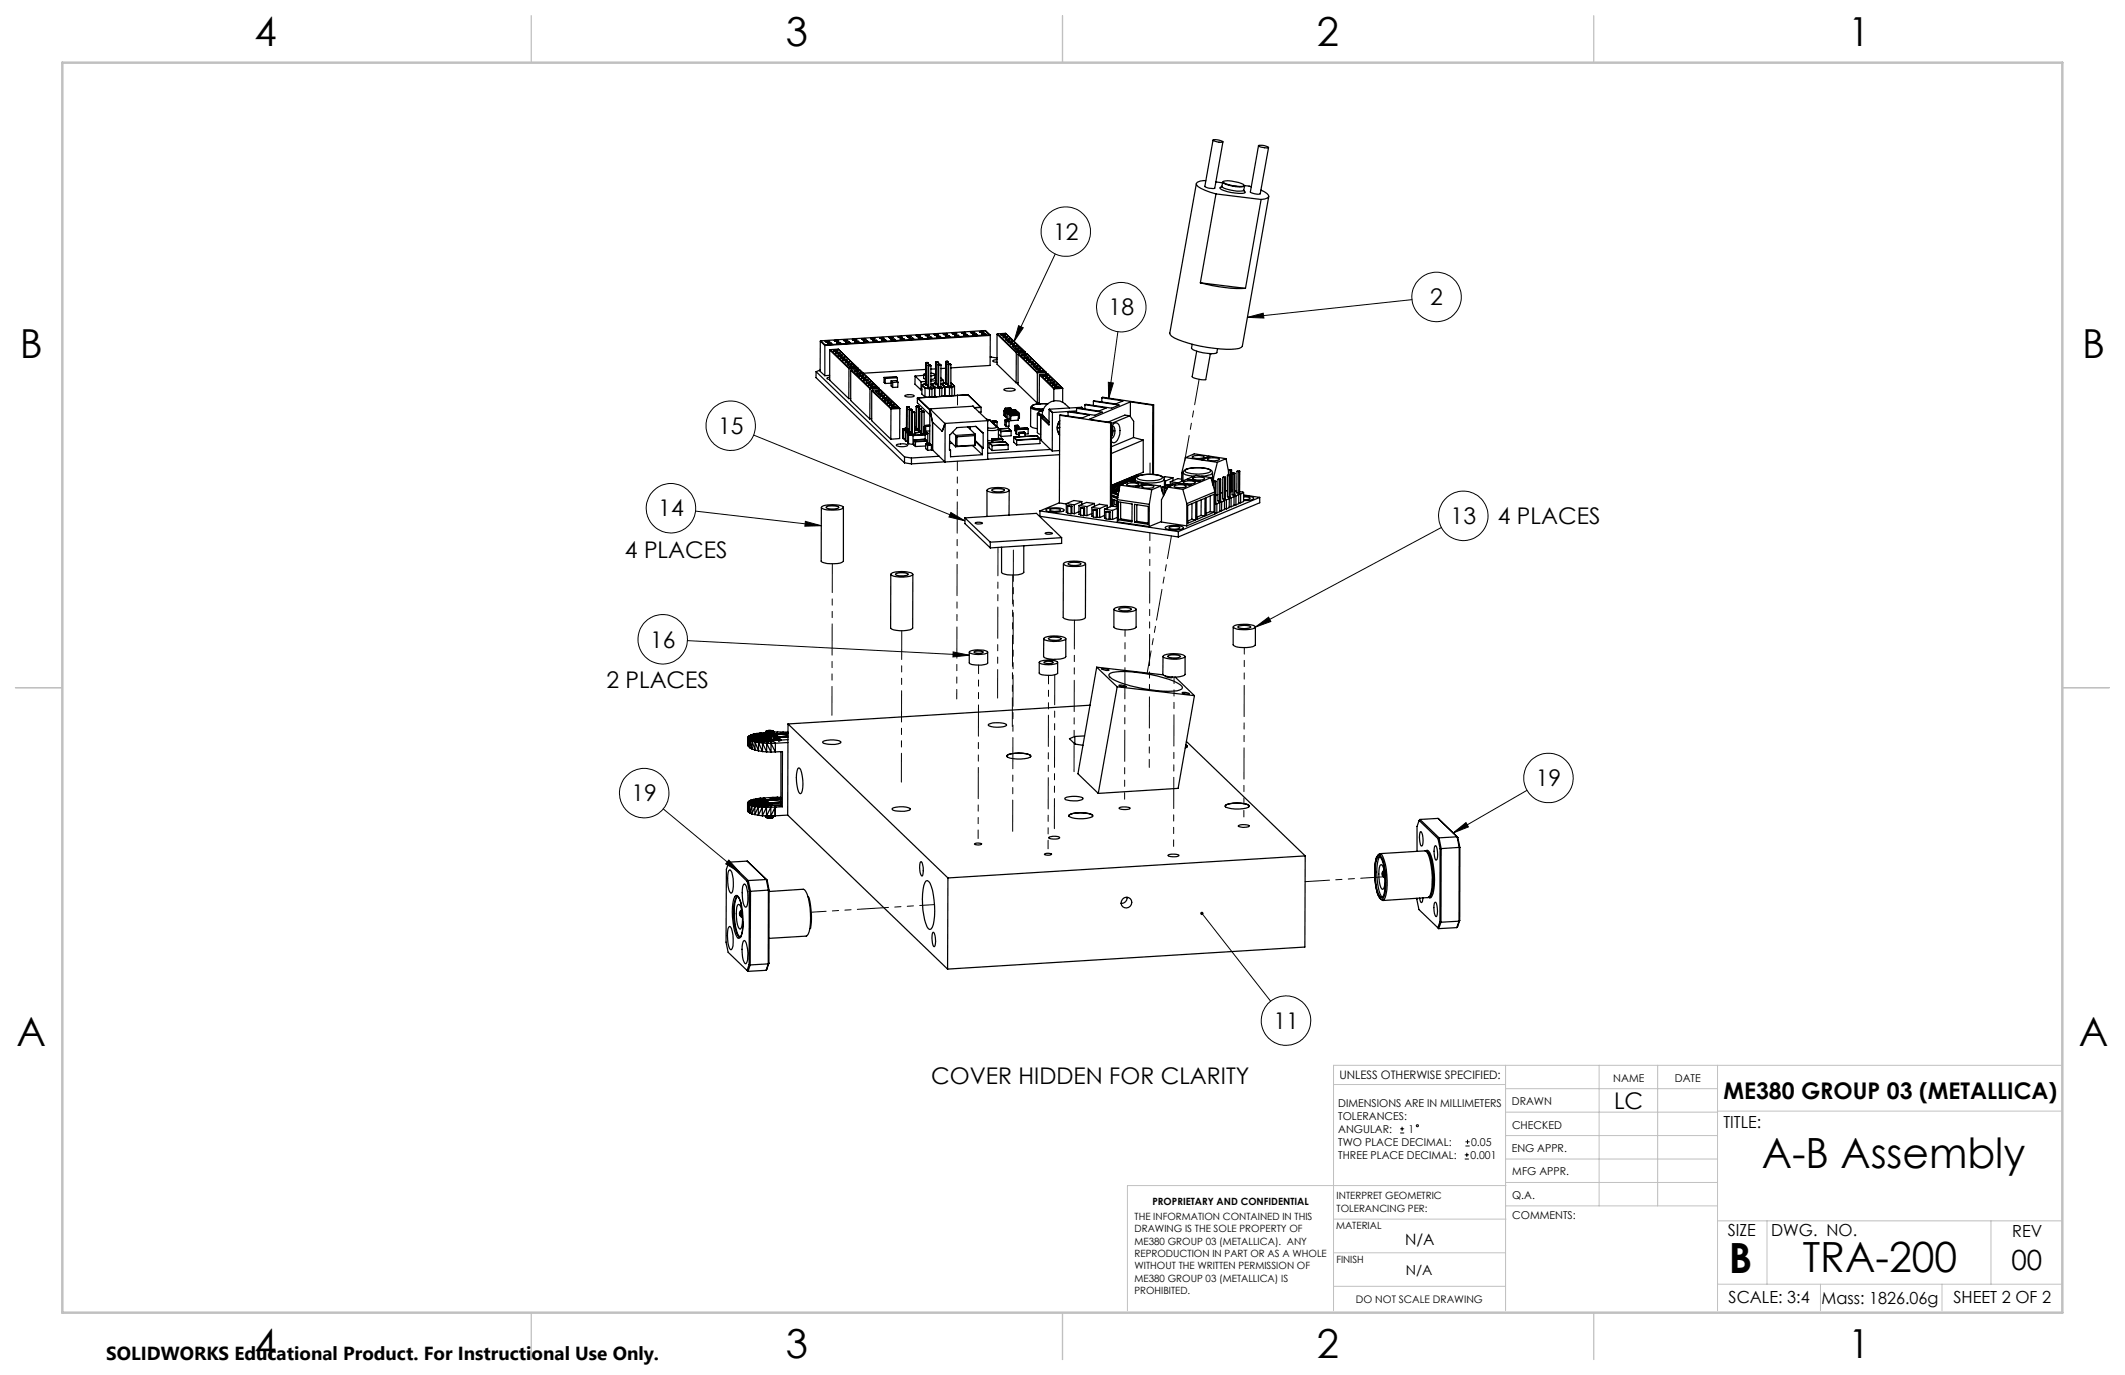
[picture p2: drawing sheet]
<svg xmlns="http://www.w3.org/2000/svg" width="432mm" height="279mm" viewBox="0 0 432 279" stroke-linecap="round" stroke-linejoin="round" font-family="sans-serif">
<defs><g id="words">
<g font-size="8.5">
<text x="358" y="237.3">A-B Assembly</text>
<text x="351.3" y="258.7">B</text>
<text x="366.3" y="258.5">TRA-200</text>
</g>
<g font-size="8.1">
<text x="51.7" y="9.3">4</text>
<text x="159.7" y="9.3">3</text>
<text x="267.6" y="9.3">2</text>
<text x="375.6" y="9.3">1</text>
<text x="4" y="72.8">B</text>
<text x="423.1" y="72.8">B</text>
<text x="3.3" y="212.5">A</text>
<text x="422.4" y="212.5">A</text>
<text x="51.7" y="276">4</text>
<text x="159.7" y="276">3</text>
<text x="267.6" y="276">2</text>
<text x="375.6" y="276">1</text>
</g>
<text font-size="5.6" x="408.7" y="258.1">00</text>
<g font-size="4.7">
<text x="214" y="48.7">12</text>
<text x="225.3" y="64.1">18</text>
<text x="290.6" y="62">2</text>
<text x="145.9" y="88.2">15</text>
<text x="133.8" y="104.9">14</text>
<text x="294.8" y="106.5">13</text>
<text x="304.4" y="106.4">4 PLACES</text>
<text x="127" y="113.3">4 PLACES</text>
<text x="132.1" y="131.6">16</text>
<text x="123.2" y="139.7">2 PLACES</text>
<text x="312.1" y="159.8">19</text>
<text x="128.3" y="162.8">19</text>
<text x="258.7" y="209.1">11</text>
<text x="189.2" y="220.3">COVER HIDDEN FOR CLARITY</text>
<text x="328" y="225.3">LC</text>
<text x="350.2" y="223.4">ME380 GROUP 03 (METALLICA)</text>
</g>
<text font-size="3.8" x="21.6" y="276.3">SOLIDWORKS Educational Product. For Instructional Use Only.</text>
<g font-size="3.4">
<text x="350.2" y="229.2">TITLE:</text>
<text x="351.1" y="251.2">SIZE</text>
<text x="359.9" y="251.3">DWG. NO.</text>
<text x="408.9" y="251.4">REV</text>
<text x="351.3" y="264.8">SCALE: 3:4</text>
<text x="370.1" y="264.9">Mass: 1826.06g</text>
<text x="396.9" y="264.8">SHEET 2 OF 2</text>
</g>
<text font-size="3.2" x="285.5" y="252.9">N/A</text>
<text font-size="2.8" x="285.7" y="259">N/A</text>
<text font-size="2.4" x="272.2" y="219.3">UNLESS OTHERWISE SPECIFIED:</text>
<g font-size="2.2">
<text x="327.8" y="219.8">NAME</text>
<text x="340.3" y="219.8">DATE</text>
<text x="271.9" y="224.9">DIMENSIONS ARE IN MILLIMETERS</text>
<text x="271.9" y="227.5">TOLERANCES:</text>
<text x="307.2" y="224.6">DRAWN</text>
<text x="271.9" y="230.2">ANGULAR:</text>
<text x="271.9" y="232.8">TWO PLACE DECIMAL:</text>
<text x="286.2" y="230.2">1</text>
<text x="298.9" y="232.8">0.05</text>
<text x="307.3" y="229.5">CHECKED</text>
<text x="271.9" y="235.5">THREE PLACE DECIMAL:</text>
<text x="298.8" y="235.5">0.001</text>
<text x="307.2" y="234.1">ENG APPR.</text>
<text x="307.3" y="238.8">MFG APPR.</text>
<text x="307.3" y="243.6">Q.A.</text>
<text x="307.3" y="247.8">COMMENTS:</text>
</g>
<text font-size="2.1" x="275.5" y="264.7">DO NOT SCALE DRAWING</text>
<g font-size="2">
<text x="234.2" y="245">PROPRIETARY AND CONFIDENTIAL</text>
<text x="271.6" y="243.7">INTERPRET GEOMETRIC</text>
<text x="230.5" y="247.9">THE INFORMATION CONTAINED IN THIS</text>
<text x="230.5" y="250.4">DRAWING IS THE SOLE PROPERTY OF</text>
<text x="271.5" y="249.8">MATERIAL</text>
<text x="271.6" y="246.3">TOLERANCING PER:</text>
<text x="230.5" y="252.9">ME380 GROUP 03 (METALLICA). ANY</text>
<text x="230.5" y="255.4">REPRODUCTION IN PART OR AS A WHOLE</text>
<text x="230.5" y="258">WITHOUT THE WRITTEN PERMISSION OF</text>
<text x="271.6" y="256.6">FINISH</text>
<text x="230.5" y="260.5">ME380 GROUP 03 (METALLICA) IS</text>
<text x="230.5" y="263">PROHIBITED.</text>
</g>
</g></defs>
<g fill="none" stroke="#000" stroke-width=".25">
<path d="M243.1 37.3l-5.4 30.4a2.04 2.04 0 0 0 1.7 1.3 27.8 27.8 0 0 0 12.4 1.8l.6-.5 5.4-30.4M245 36.7a2.18 2.18 0 0 0-1.9 .6v.3a5.6 5.6 0 0 0 2.8 1.5l1.2 .3M246.5 28.5l-1.7 9.4a2.37 2.37 0 0 0 2 .3l1.7-9.4M246.5 28.4a2.54 2.54 0 0 1 2 .5 2.54 2.54 0 0 1-2-.5zM247.1 37l1.3 .1M247.1 39.4l-3.2 18.1M247.1 39.4l9.2 1.1M248.2 38l-.3 .1a4.5 4.5 0 0 0 3.1 1.1 3.2 3.2 0 0 0 2-.1l-.2-.3M248.3 37.9l-.1 .1M248.5 37a5.7 5.7 0 0 0 4.4 .8l-.2 .9a5.7 5.7 0 0 1-4.3-.7l-.1-.1zM248.6 36.8a6.6 6.6 0 0 1 4.2 .9 4.3 4.3 0 0 1-3.1-.2l-1-.4-.2-.1zM252.7 38.6l.1 .2"/>
<path d="M252.8 37.7l1.4 .3M255.7 29.6l-1.6 9.4a2.65 2.65 0 0 0 2 .4l1.7-9.4M255.7 29.6a2.54 2.54 0 0 1 2 .4 2.64 2.64 0 0 1-2-.4zM256.2 38.6a2.01 2.01 0 0 1 1.6 1.4l-.8 .4-.7 .1M243.9 57.5a31.2 31.2 0 0 0 9.2 1.1M243.9 57.5l9.2 1.1M256.3 40.5l-3.2 18.1M165.8 75.5l18 17.4M165.8 75.5v1.2l18 17.4M166.7 75.2l-.9 .3M166.7 69.3v6.2l.9 .8M166.7 69.3l.9 .9"/>
<path d="M166.8 69.3l.9 .8M166.8 69.3h-.1M167.6 70.2v6.1M167.7 70.1l-.1 .1M167.7 69.3l.2 .2M167.7 69.3l.1 .1M167.8 69.4l.1 .1M168.2 69.7l.1 .2M168.3 69.9h.1M168.3 69.4l.1 .1M168.3 69.4v.1M168.3 69.4h-.5"/>
<path d="M168.4 69.3l.2 .1-.7 .1M168.4 69.3h-.7M168.4 69.3l-.1 .1M168.6 76.6l-.6 .2 .6 .3M168.6 71.1v6.2l3.9 3.7M168.6 76.3h-1M168.6 71.1l3.9 3.8M168.7 71l3.9 3.8M168.7 71l-.1 .1M168.8 69.9h.1M168.8 69.9h-.5M168.9 69.7l.2 .2h-.8"/>
<path d="M168.9 69.7h-.7M168.9 69.7l-.1 .2M169.4 71.2h.7l.2 .2h-.8zM169.5 69.2l.2 .2M169.5 69.2l.2 .1M169.7 69.3v.1M169.9 71.7l.7-.1 .1 .2-.7 .1zM170 69.6h.7l.2 .2h-.7zM170 71.3l.1 .1M170 71.3v.1M170 71.3h-.5M170.1 71.2l-.1 .1"/>
<path d="M170.2 69.3l.1 .1M170.2 69.3v.1M170.2 69.3h-.5M170.3 69.1l.1 .2-.7 .1M170.3 69.1l-.8 .1M170.3 69.1l-.1 .2M170.3 70.9l4 3.9M170.3 72.1h.7l.2 .2h-.7zM170.3 70.9l3.9 3.8M170.3 70.9l-1.6 .1M170.5 71.8h.1M170.5 71.8h-.5"/>
<path d="M170.6 71.6l-.1 .2M170.6 69.7l.1 .1M170.6 69.7v.1M170.6 69.7h-.5M170.7 69.6l-.1 .1M170.8 72.6h.7l.2 .1-.7 .1zM171 72.2v.1M171 72.2h-.6M171 72.1v.1M171.3 73.1l.7-.1 .2 .2h-.7zM171.4 69.1l.7-.1 .2 .2-.7 .1zM171.5 72.7h.1"/>
<path d="M171.5 72.7h-.6M171.5 72.6v.1M171.8 73.5h.7l.1 .2h-.7zM171.8 69.5l.2 .1M171.9 73.1l.1 .1M171.9 73.1v.1M171.9 73.1l-.5 .1M172 73l-.1 .1M172 69.6v.1M172 69.1l.1 .1M172 69.1l-.5 .1M172 69.1v.1"/>
<path d="M172.1 69l-.1 .1M172.2 74l.7-.1 .2 .2-.7 .1zM172.4 73.6l.1 .1M172.4 73.6v.1M172.4 73.6h-.5M172.5 73.5l-.1 .1M172.5 69.6v.1M172.5 69.6h-.5M172.5 74.9v6.1M172.5 69.5h-.7M172.5 69.5l.3 .2h-.8l-.2-.2M172.5 69.5v.1"/>
<path d="M172.6 74.8l-.1 .1M172.7 74.4h.7l.2 .2h-.7zM172.9 75.2v6.2l3.8 3.7M172.9 75.2l3.9 3.8M172.9 74v.1M172.9 74l-.6 .1M172.9 73.9v.1M173 75.2l3.8 3.7M173 75.2h-.1M173.2 69l.2 .1M173.4 74.5v.1M173.4 74.5h-.6"/>
<path d="M173.4 69.1h.1M173.4 74.4v.1M173.6 75.4l.7-.1 .2 .2h-.7zM173.7 69.4h.7l.2 .1-.7 .1zM173.8 69l.1 .1M173.8 69v.1M173.8 69l-.4 .1M173.9 68.9l-.7 .1M173.9 68.9l.2 .2h-.7l-.2-.1M173.9 68.9l-.1 .1M174.1 75.8l.7-.1 .2 .2-.7 .1zM174.2 74.7l-1.6 .1"/>
<path d="M174.2 74.7l.1 .1M174.3 75.4v.1M174.3 75.4l-.6 .1M174.3 74.8v.3M174.3 74.8l-1.8 .1M174.3 75.3v.1M174.3 69.5h-.5M174.3 69.5l.1 .1M174.3 69.5v.1M174.4 69.4l-.1 .1M174.6 76.3l.7-.1 .2 .2h-.7zM174.6 75.1l3.8 3.7"/>
<path d="M174.6 75.1l-1.6 .1M174.6 75.1l4 3.8M174.8 75.9v.1M174.8 75.9h-.6M174.8 75.7v.2M175.1 76.7h.7l.2 .1-.7 .1zM175.1 68.9l.7-.1 .2 .2h-.7zM175.2 76.3l.1 .1M175.2 76.3v.1M175.2 76.3l-.5 .1M175.3 76.2l-.1 .1M175.5 77.2l.7-.1 .2 .2-.7 .1z"/>
<path d="M175.5 69.3l.2 .2M175.5 69.3l.1 .1M175.6 69.4l.1 .1M175.7 76.8l.1 .1M175.7 68.9v.1M175.7 76.8v.1M175.7 76.8h-.5M175.7 68.9l.1 .1M175.7 68.9l-.5 .1M175.8 76.7l-.1 .1M175.8 68.8l-.1 .1M176 77.6h.7l.2 .2h-.7z"/>
<path d="M176.2 77.3h.1M176.2 69.4v.1M176.2 77.3h-.6M176.2 69.4h-.6M176.2 77.1v.2M176.2 69.3h-.7M176.2 69.3l.2 .1-.7 .1M176.2 69.3v.1M176.5 78.1l.7-.1 .2 .2-.7 .1zM176.7 77.7v.1M176.7 77.7l-.6 .1M176.7 77.6v.1"/>
<path d="M176.8 79l-.1 6.1M176.8 78.9v.1M176.9 68.7l.2 .2M176.9 68.7l.1 .2M177 78.6l.7-.1 .2 .2h-.7zM177 68.9h.1M177.1 79.4v6.1l3.9 3.8M177.1 79.4l3.9 3.7M177.1 78.2h.1M177.1 78.2h-.5M177.2 78l-.1 .2M177.3 79.3l3.8 3.7"/>
<path d="M177.3 79.3l-.2 .1M177.4 69.2l.7-.1 .2 .2-.7 .1zM177.6 68.8v.1M177.6 68.8l-.6 .1M177.6 78.6l.1 .1M177.6 78.6v.1M177.6 78.6l-.5 .1M177.6 68.7v.1M177.6 68.7l.2 .2h-.7M177.6 68.7h-.7M177.7 78.5l-.1 .1M177.9 79.4h.7l.2 .2h-.7z"/>
<path d="M178 69.3h-.5M178 69.3h.1M178.1 69.1l-.1 .2M178.4 79.9h.7l.2 .1-.7 .1zM178.4 78.8l-1.6 .1M178.4 78.8l.2 .1M178.5 79.5l.1 .1M178.5 79.5v.1M178.5 79.5l-.5 .1M178.6 78.9v.3M178.6 78.9l-1.8 .1M178.6 79.4l-.1 .1"/>
<path d="M178.8 68.6h.7l.1 .2h-.7zM178.9 79.2l-1.6 .1M178.9 79.2l3.9 3.8M178.9 79.2h.1M179 80h.1M179 80h-.5M179.1 79.9l-.1 .1M179.2 69.1l.2 .2M179.2 69.1l.2 .1M179.4 69.2v.1M179.4 68.7h-.5M179.4 68.7l.1 .1"/>
<path d="M179.4 68.7v.1M179.5 68.6l-.1 .1M179.6 76.7v1l.3 .2M179.6 76.7l.3 .2M179.6 76.7l2.5-.2 .3 .3M179.9 69.1v.1M179.9 76.9v1M179.9 69.1l-.5 .1M179.9 69.1l.1 .1M179.9 69l-.7 .1M179.9 69l.2 .2-.7 .1M179.9 69v.1"/>
<path d="M180.6 68.5l.2 .2M180.6 68.5l.1 .1M180.7 68.6l.1 .1M181.1 77.4v1l.3 .3M181.1 77.9h-1.2M181.1 77.4l.3 .3M181.1 77.4l1-.1 .4 .3M181.1 69l.7-.1 .2 .2h-.7zM181.3 68.6h-.6M181.3 68.6v.1M181.3 68.5l.2 .2h-.7M181.3 68.5h-.7"/>
<path d="M181.3 68.5v.1M181.4 77.7v1M181.7 69l.1 .1M181.7 69v.1M181.7 69l-.5 .1M181.8 68.9l-.1 .1M182.4 76.8l-2.5 .1M182.4 76.8v.8M182.5 77.6l-.1 1.1h-1M182.5 68.4h.7l.1 .1-.7 .1zM182.5 77.6l-1.1 .1M182.9 68.9l.7-.1 .2 .2h-.7z"/>
<path d="M183.1 68.5h.1M183.1 68.5h-.5M183.2 68.4l-.1 .1M183.6 68.9v.1M183.6 68.9l-.6 .1M183.6 68.8v.1M184.3 68.3l.7-.1 .2 .2-.7 .1zM184.7 68.7h.8l.2 .2h-.8zM184.9 68.8h.5M184.9 68.4h.1M184.9 68.4h-.5M185 68.2l-.1 .2"/>
<path d="M185.4 68.8v.1M185.4 68.8l.1 .1M185.5 68.7l-.1 .1M185.9 76.4v1.7l1.2 1.1M185.9 76.4l1.2 1.2M186.1 68.2l.2 .1M186.3 68.3h.1M186.3 68.3h.5M186.6 68.6l.2 .2M186.6 68.6l.1 .1M186.7 68.7l.1 .1M186.8 68.3h.1"/>
<path d="M186.8 68.1l.2 .2h-.7M186.8 68.1l-.7 .1M186.8 68.1v.2M187.1 77.6v1.6M187.3 68.7v.1M187.3 68.7h-.6M187.3 79.2h-.2M187.3 78.3v1.8l.7 .6M187.3 68.6l.2 .2h-.7M187.3 78.3l.7 .6M187.3 68.6h-.7M187.3 68.6v.1"/>
<path d="M187.4 78.2l.6 .6M187.4 78.2l-.1 .1M187.7 76.1v.7l.4 .2M187.7 76.3l-1.8 .1M187.9 78h.1M187.9 78l-.5 .2M187.9 78h.2M188 78.9l1.4 .1M188 78.9v1.8M188 78.8l.9 .2M188 78.8v.1M188 68.1l.7-.1 .2 .2h-.7z"/>
<path d="M188 78.2h.1M188 78.2l.2 .1M188.1 75.9l-.4 .2 .4 .2M188.1 75.1l-12.7 .7M188.1 78.1l.1 .1M188.1 78.1l-.1 .1M188.1 77.5l-1 .1M188.1 73.8l.1 .1M188.1 73.8v4.3M188.2 78.2v.1M188.2 73.7l.5 .1M188.2 73.7h.1"/>
<path d="M188.2 73.7l-.1 .1M188.2 73.9v4.3M188.3 73.7l-.1 .2M188.3 73.7h.3M188.5 68.5h.7l.1 .2h-.7zM188.5 78.7l.2 .1M188.6 78.6l.1 .1M188.6 78.6l-.1 .1M188.6 78.3h-.4M188.6 78.2h-.4M188.6 74.2l.1 .1M188.6 74.2v4.4"/>
<path d="M188.6 68.1l-.5 .1M188.6 68.1l.1 .1M188.6 68.1v.1M188.7 73.8l-.5 .1M188.7 73.8v.4M188.7 74.3h.5M188.7 74.2h.1M188.7 74.2h-.1M188.7 74.3v4.4M188.7 74.2h.3M188.7 78.7v.1M188.7 68l-.1 .1"/>
<path d="M188.8 74.2h.3M188.8 74.2l-.1 .1M188.9 79v1.7M189 74.2l.2 .1M189.1 68.6h-.5M189.1 68.6l.1 .1M189.1 68.6v.1M189.2 75.8l.5 .1 .3 .2-.8 .3M189.2 78.1h.1M189.2 74.3v4.4M189.2 78.7h-.5M189.2 78.7l-.5 .1"/>
<path d="M189.2 68.5l-.1 .1M189.2 78.1l.7 .6M189.3 78.9l-.4 .1M189.3 78.9l.1 .1M189.3 78.1l.7 .6M189.3 78.1v.1M189.4 79v1.7M189.4 78.1l.6 .6M189.4 78.1h-.1M189.8 67.9h.7l.2 .2h-.7zM189.9 78.7l-.6 .2M189.9 78.7h.1"/>
<path d="M189.9 78.7v1.8l-.2 .1M189.9 78.7l-.5 .3M189.9 77.9l-.5 .2M190 76.1v.7l-.8 .3M190 78.7v1.8M190 78.7l1.4 .1M190 76.1h.1M190 78.7l.9 .1M190 78.7h.1M190 78l.2 .2M190 78h.1M190.1 77.9l-.7 .2"/>
<path d="M190.1 75h-.9M190.1 78l.1 .1M190.1 73.6l.1 .1M190.1 73.6v4.4M190.1 78h-.1M190.1 77.4h-.9M190.2 78.1h.4l-.4 .1M190.2 73.6h.1M190.2 73.6h.4M190.2 73.6h-.1M190.2 73.7v4.4M190.2 78.1v.1"/>
<path d="M190.3 73.6l-.1 .1M190.3 68.4l.7-.1 .2 .2-.7 .1zM190.5 68v.1M190.5 68l-.6 .1M190.5 78.5l.2 .2M190.5 67.9v.1M190.5 78.5h.1M190.6 73.6h-.3M190.6 73.6l.1 .1M190.6 74.1l.1 .1M190.6 78.5l.1 .1M190.6 74.1v4.4"/>
<path d="M190.6 78.5h-.1M190.7 78.6v.1M190.7 73.7h-.5M190.7 73.7v.3M190.7 74l.1 .1M190.7 74l-.1 .1M190.7 74.2v4.4M190.7 74l.4 .1M190.8 74.1l-.1 .1M190.9 68.5h.1M190.9 78.8v1.8M190.9 68.5h-.5"/>
<path d="M191 68.3l-.1 .2M191.1 74.1h-.3M191.1 74.1l.1 .1M191.2 78l.7 .6M191.2 78.6h-.5M191.2 78.6l-.5 .1M191.2 76.8l.5 .5M191.2 74.2h-.5M191.2 74.2v4.4M191.3 78.8h-.4M191.3 78.8h.1M191.4 78v.1"/>
<path d="M191.4 78.8v1.7M191.4 78l.6 .6M191.4 78l.7 .6M191.4 78h.1M191.7 67.8h.7l.1 .1-.7 .1zM191.7 77.3h-.5M191.7 77.3v.6M191.9 78.6l-.6 .2M191.9 77.8h.1M191.9 77.8l-.5 .2M191.9 77.8h.2M191.9 78.6v1.8l-.2 .1"/>
<path d="M191.9 78.6l-.5 .2M192 78.6l1.4 .1M192 78.6v1.8M192.1 78.6l.8 .1M192.1 78.6h-.1M192.1 77.9h.1M192.1 77.9l.1 .2M192.1 77.9l.2 .1M192.1 68.3l.2 .1M192.2 74.8l-1 .1M192.2 73.5l.1 .1M192.2 73.5l-.1 4.4"/>
<path d="M192.3 73.4v.1M192.3 73.4l.4 .2M192.3 73.4l-.1 .1M192.3 73.6v4.4M192.3 78l-.1 .1M192.3 68.4h.1M192.3 67.9v.1M192.3 67.9h-.5M192.3 67.9l.1 .1M192.3 73.5h.3M192.3 73.5v.1M192.4 67.8l-.1 .1"/>
<path d="M192.6 78.4l.1 .1M192.6 78.4h.1M192.6 78.4l.2 .1M192.7 74l.1 .1M192.7 74l-.1 4.4M192.7 78l-.5 .1M192.7 78h-.4M192.7 73.6v.3M192.7 73.6h-.4M192.8 78.5h-.1M192.8 73.9v.1M192.8 74.1h.4"/>
<path d="M192.8 73.9l-.1 .1M192.8 74.1v4.4M192.8 73.9h.3M192.8 68.4h.1M192.8 68.4h-.5M192.8 74v.1M192.8 68.2l.2 .2h-.7M192.8 68.2l-.7 .1M192.8 68.2v.2M192.9 78.7v1.7M193.1 73.9l-.3 .1M193.1 73.9l.1 .2"/>
<path d="M193.2 77.8l.1 .1M193.2 77.9h.1M193.2 78.5h-.5M193.2 74.1v4.4M193.2 78.5h-.4M193.3 77.9l.6 .6M193.3 77.9l.7 .6M193.4 78.7h-.5M193.4 78.7h.1M193.4 78.7v1.7M193.5 67.7l.2 .2M193.5 67.7l.1 .1"/>
<path d="M193.6 67.8l.1 .1M193.9 78.5l-.5 .2M193.9 78.5h.1M194 78.5v1.8l-.3 .1M194 78.5l-.6 .2M194 68.2l.7-.1 .2 .2h-.7zM194.2 67.8h-.6M194.2 67.8h.1M194.2 67.8v.1M194.2 67.7l.2 .1-.7 .1M194.2 67.7h-.7M194.2 67.7v.1"/>
<path d="M194.6 68.2l-.5 .1M194.6 68.2l.1 .1M194.6 68.2v.1M194.7 68.1l-.1 .1M195.4 67.6h.7l.2 .1-.8 .1zM195.8 68.1l.7-.1 .2 .2h-.7zM196 67.7h-.5M196 67.7h.1M196.1 67.6l-.1 .1M196.5 68.1l-.6 .1M196.5 68.1v.1M196.5 68v.1"/>
<path d="M197.2 67.5h.7l.2 .1-.7 .1zM197.7 67.9h.7l.1 .2h-.7zM197.8 67.6h-.5M197.8 67.6h.1M197.9 67.5l-.1 .1M198.3 68l-.5 .1M198.3 68l.1 .1M198.3 68v.1M198.4 67.9l-.1 .1M199 67.4l.7-.1 .3 .2-.8 .1zM199.5 67.8l.2 .2M199.5 67.8l.1 .1"/>
<path d="M199.6 67.9l.1 .1M199.7 67.5h.1M199.7 67.5h-.6M199.7 67.3v.2M200.2 67.9h-.6M200.2 67.9v.1M200.2 67.2l-33.4 2.1M200.2 67.2l.9 .8M200.2 67.2l1 1M200.2 67.8l.2 .1-.7 .1M200.2 67.8h-.7M200.2 67.8v.1"/>
<path d="M201.1 68l-33.4 2.1M201.1 68l.1 .2M201.2 72.5h.1M201.2 68.2v6.1l-8 .5M201.2 72.5l1.4 .2M201.2 68.2l-33.6 2M202.6 73.1l-.9 .2a.8 .8 0 0 0 .9 .3M202.6 67.9v6.1l3.9 3.8M202.6 67.9l3.9 3.8M202.7 67.8l3.9 3.7M202.7 67.8l-.1 .1M203.4 68l.7-.1 .2 .2-.7 .1z"/>
<path d="M203.5 68.1h.5M203.8 68.4h.7l.3 .2h-.8zM204 79.1a2.32 2.32 0 0 1 2.3 .1l-1.3 .3-1-.2zM204 68.1h.1M204 68.1v.1M204.1 67.9l-.1 .2M204.3 68.9l.2 .2M204.3 67.7l3.9 3.7M204.3 67.7l-1.6 .1M204.3 67.7l4 3.8M204.3 68.9l.1 .1M204.4 69l.1 .1"/>
<path d="M204.5 68.5v.1M204.5 68.5l-.5 .1M204.5 68.4v.1M205 69h-.6M205 69v.1M205 68.9l.2 .1-.7 .1M205 68.9h-.7M205 68.9v.1M205.3 69.8l.2 .2M205.3 69.8l.1 .2M205.4 70h.1M205.4 69.5h.1"/>
<path d="M205.4 69.5h-.4M205.5 69.3l-.7 .1 .2 .1M205.5 69.3l.2 .2h-.7M205.5 69.3l-.1 .2M205.7 70.3l.7-.1 .3 .2-.7 .1zM205.9 69.9l-.5 .1M205.9 69.9l.1 .1M205.9 69.9v.1M206 69.8l.2 .2h-.7M206 69.8h-.7M206 69.8l-.1 .1M206.2 70.8l.7-.1 .2 .2h-.7z"/>
<path d="M206.4 70.4h.1M206.4 70.4h-.5M206.4 70.2v.2M206.5 77.8h.4M206.5 71.7v6.1M206.6 71.5l-.1 .2M206.7 71.2l.1 .1M206.7 71.2l.2 .2M206.8 71.3l.1 .1M206.9 72v6.1l3.9 3.8M206.9 72l3.9 3.8M206.9 70.8v.1"/>
<path d="M206.9 70.8l-.6 .1M206.9 70.7v.1M207 71.9l3.9 3.8M207 71.9l-.1 .1M207.4 71.3h-.6M207.4 71.3v.1M207.4 71.2l.2 .1-.7 .1M207.4 71.2h-.7M207.4 71.2v.1M207.6 72.1h.8l.1 .1-.7 .1zM208.1 72.6l.1 .1M208.2 71.4l-1.6 .1"/>
<path d="M208.2 71.4l.1 .1M208.2 72.7h.1M208.3 72.2h.1M208.3 72.2h-.5M208.3 71.5l-1.8 .2M208.3 71.5v.4M208.4 72.1l-.1 .1M208.6 71.8l4 3.9M208.6 73h.7l.2 .2h-.7zM208.6 71.8l-1.6 .1M208.6 71.8l3.8 3.8M208.7 72.6l.1 .1"/>
<path d="M208.7 72.6v.1M208.7 72.6l-.5 .1M208.8 72.5l.2 .2h-.7l-.2-.1M208.8 72.5l-.7 .1M208.8 72.5l-.1 .1M209.1 73.5l.2 .2M209.1 73.5l.1 .1M209.2 73.6l.1 .1M209.2 73.1h-.5M209.2 73.1l.1 .1M209.2 73.1v.1M209.3 73l-.1 .1"/>
<path d="M209.6 73.9h.7l.1 .2h-.7zM209.7 73.6h.1M209.7 73.6h-.5M209.8 73.4l.2 .2-.7 .1M209.8 73.4l-.7 .1M209.8 73.4l-.1 .2M210 74.4l.2 .2M210 74.4l.1 .1M210.1 74.5l.1 .1M210.2 74l.1 .1M210.2 74v.1M210.2 74h-.5"/>
<path d="M210.3 73.9l-.1 .1M210.5 74.9l.7-.1 .2 .2h-.7zM210.7 74.5h-.6M210.7 74.5h.1M210.7 74.4l.2 .1-.7 .1M210.7 74.4h-.7M210.7 74.4v.1M210.8 75.8v6.1M210.9 75.7l-.1 .1M211 75.3l.2 .2M211 75.3l.1 .1M211.1 75.4l.1 .1"/>
<path d="M211.1 74.9l.1 .1M211.1 74.9v.1M211.1 74.9l-.5 .1M211.2 76.2l2.9 2.8M211.2 76.2v5.9M211.2 74.8l-.1 .1M211.3 76.1l2.9 2.8M211.3 76.1l-.1 .1M211.6 75.4l.1 .1M211.6 75.4v.1M211.6 75.4h-.5M211.7 75.3l.2 .2h-.7"/>
<path d="M211.7 75.3h-.7M211.7 75.3l-.1 .1M211.9 76.3h.7M212.4 76.7h.7l.2 .2h-.7zM212.4 75.6l-1.5 .1M212.4 75.6l.2 .1M212.6 76.3l.1 .1M212.6 75.7v.3M212.6 76.3v.1M212.6 75.7l-1.8 .1M212.7 76.2l.2 .2h-.7l-.3-.1M212.7 76.2l-.8 .1"/>
<path d="M212.7 76.2l-.1 .1M212.9 76l-1.6 .1M212.9 76l3 2.9M212.9 76l.1 .1M212.9 77.2l.1 .1M213 77.3l.1 .1M213.1 76.8v.1M213.1 76.8h-.6M213.1 76.7v.1M213.4 77.6h.7l.2 .2h-.7zM213.5 77.3h.1M213.5 77.3h-.5"/>
<path d="M213.6 77.2l.2 .1-.7 .1-.2-.2M213.6 77.2h-.7M213.6 77.2l-.1 .1M213.9 78.1l.2 .2M213.9 78.1l.1 .1M214 78.2l.1 .1M214 77.7l.1 .1M214 77.7v.1M214 77.7l-.5 .1M214.1 77.6l-.1 .1M214.1 79v2.5M214.2 78.9l-.1 .1"/>
<path d="M214.2 78.9l1.6-.1 .1 .1M214.3 78.6l.8-.1 .1 .2h-.7zM214.5 78.2h-.5M214.5 78.2h.1M214.6 78.1l.2 .1-.7 .1M214.6 78.1h-.7M214.6 78.1l-.1 .1M215 78.6l.1 .1M215 78.6v.1M215 78.6l-.5 .1M215.1 78.5l-.1 .1M215.9 78.9l-1.8 .1"/>
<path d="M215.9 78.9v2.8M242.3 70l-.2 .7a4.8 4.8 0 0 0 3.2 1.1 2.77 2.77 0 0 0 2-.2l.1-.7M243.2 71.4l-.9 5.1a3.8 3.8 0 0 0 2.7 .7l.9-5.2 .2-.1M246.1 71.9h.1M172.5 81h.4M177.1 85.1h-.4M178.9 80.4l.7-.1 .1 .2h-.7zM179.4 80.8h.7l.1 .2h-.7zM179.5 80.4l.1 .1M179.5 80.4v.1M179.5 80.4l-.5 .1M179.6 80.3l-.1 .1"/>
<path d="M179.8 81.3l.7-.1 .2 .2-.7 .1zM180 80.9l.1 .1M180 80.9v.1M180 80.9h-.5M180.1 80.8l-.1 .1M180.3 81.7h.7l.2 .2h-.7zM180.4 81.4h.1M180.4 81.4h-.5M180.5 81.2l-.1 .2M180.8 82.2h.7l.2 .1-.8 .1zM180.9 81.8l.1 .1M180.9 81.8v.1"/>
<path d="M180.9 81.8h-.5M181 81.7l-.1 .1M181 83.1v6.2M181.1 83l-.1 .1M181.1 83l1.6-.1 .1 .1M181.3 82.7l.7-.1 .1 .2h-.7zM181.4 82.3h.1M181.4 82.3h-.5M181.5 82.2l-.1 .1M181.9 82.7l.1 .1M181.9 82.7v.1M181.9 82.7l-.5 .1"/>
<path d="M182 82.6l-.1 .1M182.1 90.4a2.27 2.27 0 0 1 2.3 .1l-1.3 .3a.92 .92 0 0 1-1-.4zM182.8 83v6.1l-1.8 .2M182.8 83l-1.8 .1M183.4 87.2l.2 1.9M183.4 87.2l.2 .1M183.5 87.2l.1 .1M183.5 87.2h-.1M183.6 89.1l.3 .1M183.6 87.3v1.8M183.6 87.3l.9 .2M183.6 87.3h.1"/>
<path d="M183.8 92.9v1.2M183.8 92.9l1.4 .2M183.8 94.1l1.4 .2M183.8 80.4a1.98 1.98 0 0 1 2 .1 1.98 1.98 0 0 1-2-.1zM184 87.7l-.1 1.8 .2 .2M184 87.7l.1 .2M184 87h.1M184 87l-.5 .2M184 87.7l.1 .1M184 87.7h.1M184.1 89.7h.4M184.1 87.9h.9"/>
<path d="M184.1 87.9v1.8M184.1 87.8v.1M184.1 87.8l.9 .1M184.2 87.1l.1 .1M184.2 87.1l.1 .2M184.2 87h-.2M184.2 82.7l.1 .1M184.2 82.7v4.4M184.3 82.7l.3-.1 .2 .2M184.3 82.7h.1M184.3 82.7h-.1M184.3 82.8v4.4"/>
<path d="M184.3 87.2v.1M184.3 87.2h.4l-.4 .1M184.4 82.7l-.1 .1M184.5 88.3v1.8l.1 .1M184.5 88.3l.1 .1M184.5 87.5h.1M184.5 87.5l-.5 .2M184.5 87.5h.2M184.5 88.2l.1 .1M184.5 88.2v.1M184.6 90.2l.9 .1M184.6 88.4l.9 .1"/>
<path d="M184.6 88.4v1.8M184.6 88.3v.1M184.6 88.3l1 .1M184.7 87.7l.1 .1M184.7 82.7h-.3M184.7 87.7h.1M184.7 87.6l.2 .1M184.7 87.6v.1M184.7 87.4l-.2 .1M184.7 83.2l.2 .2M184.7 83.2v4.4M184.8 82.8h-.5"/>
<path d="M184.8 82.8v.4M184.8 87.8h.4M184.9 83.1v.1M184.9 83.1l-.2 .1M184.9 83.4v4.3M184.9 83.1h.2M184.9 87.7l-.1 .1M184.9 83.2v.2M184.9 83.2h.3M185 87.9h.2M185.1 88l-.6 .2M185.1 83.1l.2 .2"/>
<path d="M185.1 83.1l.1 .1M185.2 88.2h.1M185.2 93.1v1.2M185.2 88.2l.1 .1M185.2 83.2l.1 .1M185.2 88l-.7 .2M185.2 88.1l.2 .1M185.2 88.1v.1M185.2 87.7h-.3M185.3 83.7l.1 .2M185.3 83.7l-.1 4.4M185.3 83.3l-.4 .1"/>
<path d="M185.3 83.3v.4M185.4 83.6l.4 .2M185.4 83.6l.1 .1M185.4 83.6l-.1 .1M185.4 83.9v4.3M185.4 88.2l-.1 .1M185.5 83.7l-.1 .2M185.5 83.7h.2M185.5 90.3h.2M185.5 88.5v1.8M185.6 88.4l-.1 .1M185.7 89.5v.9l.3 .3"/>
<path d="M185.7 89.5l.3 .3M185.7 89.4l2.3-.1 .3 .3M185.7 89.4l.4 .3M185.7 89.4v.1M185.8 87.3h.9l-.9 .1M185.8 86.9h.3M185.8 83.8l-.4 .1M185.8 83.8v4.4M185.8 88.2h-.4M185.8 88.2l-.5 .1M185.8 86.7l.1 .1M185.8 86.8h.1"/>
<path d="M185.9 86.8v.1M186 89.8v.9M186.1 89.7l-.1 .1M186.1 87l.1 .2M186.1 87l.2 .1M186.2 82.6l.1 .1M186.2 82.6l-.1 4.4M186.3 87.1l-.1 .1M186.3 82.5v.1M186.3 82.5l.4 .2M186.3 82.5l-.1 .1M186.3 82.7v4.4"/>
<path d="M186.3 82.6h.3M186.3 82.6v.1M186.4 80.9v.9l2.5 2.5M186.4 80.9l2.5 2.3M186.4 80.9l2.5 2.4M186.6 87.5h.1M186.6 87.5l.2 .2M186.7 87.5l.1 .1M186.7 87.5h-.1M186.7 87.1l-.5 .1M186.7 87.1h-.4M186.7 83.1l.1 .1"/>
<path d="M186.7 83.1v4.4M186.7 82.7h-.4M186.7 82.7v.4M186.8 83l.1 .1M186.8 83h.3l.2 .2M186.8 83l-.1 .1M186.8 83.2v4.4M186.8 87.6v.1M186.8 87.6h.4M186.9 83.1l-.1 .1M187.1 83.1h-.2M187.2 87.8l-1.4 .1 1.4-.1"/>
<path d="M187.2 88l.1 .2M187.2 83.6l.1 .1M187.2 88l.1 .1M187.2 83.6v4.4M187.2 87.6l-.4 .1M187.3 83.2h-.5M187.3 83.2v.4M187.3 83.7h.5M187.3 83.5l.1 .1M187.3 83.5l-.1 .1M187.3 83.7v4.4M187.3 83.5h.3"/>
<path d="M187.3 88.1v.1M187.4 83.6l-.1 .1M187.4 83.6h.3M187.6 83.5l.2 .2M187.8 86.7h.1M187.8 87.9l.6 .1M187.8 87.5h.1M187.8 88.1l-.5 .1M187.8 83.7v4.4M187.8 88.1h-.5M187.9 87.5l.1 .1M187.9 87.5l.1 .1-.2 .1"/>
<path d="M188 86.5l-.1 1 .2 .1M188 80.7l.3 .1M188 88.3l-2.4 .1M188 88.3v.1M188 86.5l.1 .1M188 88.4v.9l.4 .3M188 87.6v.3M188 88.4l-2.5 .1M188 86.5h.1M188 87.6l-.2 .1M188.1 90.6l-2.1 .1M188.1 90.2v1l.4 .3"/>
<path d="M188.1 90.2l.4 .3M188.1 86.6v1M188.1 86.6h.1M188.2 90.1l.3 .4M188.2 90.1l-.1 .1M188.3 89.6l-2.2 .1M188.3 89.6h.1M188.4 88h.1M188.4 88l.1 .1M188.4 89.6l-2.4 .2M188.4 89.6v.5M188.5 90.5v1"/>
<path d="M188.5 88.1l-.5 .2M188.5 88.1v1.8l-.1 .1M188.5 90.5h.1M188.5 88.1l-.5 .3M188.9 90.1h-.7M188.9 90.1l.3 .3M188.9 90.1h.1M188.9 90.1l.4 .4M188.9 86.4l-.9 .1M188.9 87.6h-.8M188.9 86.6h-.8M188.9 86.5l-.8 .1"/>
<path d="M188.9 83.1h.1M188.9 83.1l.6 2.7 2 1.8M188.9 83.1l3.1 2.9M188.9 83.1l.6 2.7M188.9 83.1v7M189 83.1h.1M189.2 90.4l-.7 .1M189.2 90.4l.1 .1M189.3 91.3l.2 .2M189.3 90.5v.9l-.8 .1M189.3 90.5h-.8M189.5 85.8v5.6"/>
<path d="M189.5 85.8v5.7M189.5 91.4l2.5 2.5M189.5 91.4v.1M189.9 80.5h.1M190 80.5l.4 .1M190.8 92.7l-5.6 .4M191.5 87.6h.1M191.9 80.4h.1M192 86l-.5 1.6M192 86h.1M192 93.8l-6.8 .5M192 80.4l.4 .1"/>
<path d="M192.1 86l-.6 1.6M192.1 86l-.1 7.9M192.9 91.3l.2 .1M193 89.6l1.2 1.2M193.1 88.3h.1M193.1 91.4v1.4l6.5-.4M193.1 88.3h-.1l-.1 3.2 .2-.1M193.5 90.1h-.5M193.5 87.8l.7 .7M194.2 88.5v2.3M194.2 88.5l.3 .3M194.5 88.8v1.9"/>
<path d="M194.5 90.7l-.3 .1M196.6 86.7l1.6 1.5M196.7 80.2l-10.3 .7M196.7 80.2l2.6 2.5M196.7 80.2h.1M196.7 80.2l2.6 2.6M197.2 86.7v.5M197.7 82.6h.1M197.7 82.6l3.1 2.9M197.7 82.6l-8.7 .5M197.7 90.6l1.9 1.8M198.1 88.5l-3.6 .3"/>
<path d="M198.1 88.5v2M198.1 90.5l-3.6 .2M198.1 90.5h.1M198.2 88.2l-4 .3M198.2 88.2l-.1 .3M198.2 90.5l-4 .3M198.2 89.5l1.6 1.6M198.2 88.2v2.3M198.2 89.7l1.4 1.4M198.3 86.6l1.3 1.3M198.3 86.6l-3.8 .3-1.4 1.4M199.3 82.7l.1 .1"/>
<path d="M199.3 82.7l-1.3 .1M199.4 82.8v.9l-.4 .1M199.4 82.8l-1.4 .1M199.6 87.9h.2v3.2M199.6 91.1v1.3M199.6 91.1h.2M200.4 85.2l.9 .2M200.5 85.2l.5 .1M200.6 99.6v5.4M200.6 99.5a5.8 5.8 0 0 1 4.4 0v.2a4.7 4.7 0 0 1-3.8 .3l-.5-.2-.1-.1zM200.7 89.5l.8 .1M200.7 85.5v7.8l-8.7 .6"/>
<path d="M200.7 85.5h.1M200.7 85.5l-8.6 .5M200.8 85.5l-.1 .1M201 90v1l.6 .5M201 90l.6 .5M201 90l.6 .6M201 85.3l1.8 1.6M201 85.3l1.5 1.4M201.5 99.6a2.9 2.9 0 0 1 2.6 .1l-.5 .2h-1a1.02 1.02 0 0 1-1.1-.3zM201.5 89.3l.3 .1M201.5 89.3v.6M201.6 90.6v.9"/>
<path d="M201.6 90.5v.1M201.8 85.5v.4M201.8 89.4v.5M201.8 85.5l.3 .3M201.8 89.4h.1M201.8 85.5h.1M202.1 85.8v.4M202.1 85.8h.1M202.3 85.5l.3 .3M202.3 85.5h-.5M202.3 85.5l.3 .2M202.5 86.7l.3 .2 .1 .2"/>
<path d="M202.5 86.7a2.23 2.23 0 0 1-1.8 .3M202.6 85.7l-.5 .1M202.6 85.7v.1M202.6 85.8h-.5M202.6 85.8v.9M202.9 87.1a2.36 2.36 0 0 1-2.2 .4M202.9 87.1v2M202.9 88.2l.5 .5M202.9 87.2h.1M202.9 87.2l.5 .5M202.9 87.2l.5 .4M203.4 87.7v1"/>
<path d="M203.4 87.6v.1M203.5 89.1l.3 .2M203.5 89.1l-1.9 .1M203.7 89.3l-1.9 .1M203.8 89.3l-2 .1M203.8 89.3v.5M204 83.4v1l.2 .2M204 83.4l.2 .2M204 83.4l.3 .2M204 83.4h.1M204.2 85.4v1l.3 .2M204.2 85.4l.3 .3"/>
<path d="M204.2 89.8l.7 .5M204.2 89.8l-3.2 .2M204.2 89.8l.6 .5M204.2 83v.4M204.2 83.6v1M204.2 83l.2 .2M204.3 85.4l.2 .2M204.3 85.4h-.1M204.3 83.6h-.1M204.3 83l.1 .1M204.3 83h-.1M204.4 83.2v.2"/>
<path d="M204.4 83.9v.9l.4 .4M204.4 84.6h-.2M204.4 83.9l.4 .3M204.4 83.1v.1M204.5 85.7v.9M204.5 85.6v.1M204.5 83.9l.3 .2M204.5 83.9h-.1M204.7 85.3l.3 .3h-.5M204.7 85.3l-.4 .1M204.7 85.3h.1M204.7 85.3l.3 .4"/>
<path d="M204.7 85.3l-.5 .1M204.8 90.3l.1 .1M204.8 90.3l-3.2 .2M204.8 84.2v1M204.8 84.1v.1M204.9 90.4v.9l-3.3 .2M204.9 90.4l-3.3 .2M204.9 87l.6 .6M204.9 87l-2 .2M204.9 87l.5 .5M205 85.7v.9h-.5M205 85.7h-.5"/>
<path d="M205.1 99.6l-.1 5.1M205.2 85.2h-.4M205.2 84.3v1l.2 .2M205.2 84.3l.2 .2M205.2 82.9h.1M205.2 84.3l1.5-.1 .2 .1M205.2 82.9l.3 .2M205.2 82.9l-.9 .1M205.2 84.3l.2 .1M205.2 84.3h.1M205.4 84.5v1M205.4 83.1h-1"/>
<path d="M205.4 87.5l-2 .1M205.4 87.5l.1 .1M205.4 84.4v.1M205.5 87.6v.9l-2.1 .2M205.5 87.6l-2.1 .1M205.5 83.1v.2M205.5 83.1l-1.1 .1M206 88.9v1l.6 .5M206 88.9l.6 .6M206 88.8l.6 .6M206 88.8v.1M206.2 86.5v1l.2 .2"/>
<path d="M206.2 86.5l.3 .3M206.2 86.5l.3 .2M206.2 86.5h.1M206.3 83.3l.3 .2M206.3 83.3l-2.3 .1M206.3 83.3l.2 .2M206.4 87.1v1l.2 .2M206.4 87.1l.2 .2M206.5 87.1l.1 .1M206.5 87.1h-.1M206.5 86.8v.3M206.5 86.7v.1"/>
<path d="M206.5 83.5l-2.2 .1M206.5 83.5h.1M206.6 83.5v.2M206.6 87.3v1M206.6 89.5v.9M206.6 83.5l-2.4 .1M206.6 89.4v.1M206.6 87.2v.1M206.7 86.4h.1M206.7 86.4l.3 .3M206.7 86.4l-.5 .1M206.7 84.2l.2 .1"/>
<path d="M206.8 83.7l.4 .3M206.8 83.7l.3 .3M206.8 83.7l-2.3 .2M206.9 84.3l-1.5 .1M206.9 84.3v.1M206.9 84.4v1l-1.5 .1M206.9 84.4l-1.5 .1M207 86.7h-.5M207 88.3h-.4M207 87.9l.2 .2M207 86.7v.4M207 87.9v.9"/>
<path d="M207 86.7l-.5 .1M207 87.9l.2 .1M207 87.9h.1M207.1 84l.1 .1M207.1 84l-2.3 .1M207.2 84.1v.9l-.3 .1M207.2 88.1v.7M207.2 84.1l-2.4 .1M207.2 88v.1M208.1 87.8l.2 .2M208.1 87.8l-1.1 .1M208.1 87.8h.1"/>
<path d="M208.2 87.9l-1 .1M208.3 88l-1.1 .1M208.3 88v.7M208.7 87l.2 .2M208.7 87l-2.3 .1M208.7 87h.1M208.8 87.1l-2.2 .1M208.9 87.2v1h-.6M208.9 87.2l-2.3 .1M209.4 82.8v3.8a1.61 1.61 0 0 0 1.4 .5M209.7 82.6l-.3 .1a1.54 1.54 0 0 0 1.6 .7h.9M209.8 82.8l.9 .3h1.2"/>
<path d="M210.6 88.5l.6 .6-4.6 .3M210.6 88.5h.1M210.7 88.5l.6 .7M210.7 88.5l-4.7 .3M210.8 84.1v3.8l.7 .4M211 83.8l-.2 .2 .1 .2 .8 .4M211.2 81.9h-.4M211.3 82.1h1.6M211.3 82.1l-1.5 .3M211.3 89.2v.9l-4.7 .3M211.3 89.2l-4.7 .3M211.3 82.1a1.96 1.96 0 0 0-1.7 .5 3.3 3.3 0 0 0 2.4 .5"/>
<path d="M211.5 89.4h.1M211.5 89.4l2 1.9M211.5 84.7v4.7M211.5 84.7l1.6 1.6M211.7 84.3h.1M211.7 84.3v.4M211.7 84.3l.3 .3M211.9 83.4l-.4 .1-.5 .4 .8 .4-.6-.2M211.9 83.4l-.8 .3M212 84.6h.1M212 84.6l-.5 .1M212 84.6l1.1 1.2"/>
<path d="M212 84.6l1.1 1.1M213.2 83.2l.7 .7M213.2 83.2l-.1 3.2-1.6-1.7v4.7M213.2 83.1v.1M213.2 83.1l.7 .7M213.5 91.3l-12.8 .8M213.5 91.3l.3 .4M213.9 83.9l-.1 7.8M213.9 83.8v.1M214.8 86.9h.5l-.5 .1M215.1 85.9l.2 .2M215.3 88.4a2.45 2.45 0 0 1 0-2.9 2.42 2.42 0 0 0 0 2.9"/>
<path d="M215.3 92.4l-14.6 .9M215.3 91.5l-1.5 .2M215.3 84.4l10.4 1.5M215.3 84.4v17.8l1.4 .2M217 84.5h.1M217 84.5h-.1M217 83.7l4.4 .6-1.5 .6-4.6-.5M217 83.7v.9M217.3 82.9a3.3 3.3 0 0 0-3.7-1.3 3 3 0 0 0-1.9 2.7M218.8 83l5.2 .7-1.5 .7-5.5-.7M218.8 83v.8M218.8 83.5l-4.9 .3"/>
<path d="M219.8 82.8l.3 .2M219.8 82.8l-6.6 .3M220.5 82.2l4.3 .7-1.5 .6-4.4-.6-.1 .1M220.5 82.2v.9M222.2 81.5l5.2 .8-1.5 .6-5.4-.7M222.2 81.5v.9M223.9 80.8l4.3 .7-1.5 .6-4.5-.6M223.9 80.8l.2-.1 10.3 1.6M223.9 80.8v.9M225.7 85.9l-.1 17.1M225.8 99.7l.3 .2M225.8 99.9l1.5 .5"/>
<path d="M225.8 88.5l.1-.1a1.65 1.65 0 0 0-.1-1.6 .93 .93 0 0 1 1.3-.8 2.82 2.82 0 0 1-.8 4l-.5-.3M225.8 85.9h-.1M225.8 85.9v17M225.9 86.6a2.12 2.12 0 0 1-.1 2.1M226 99.2l.3 .6M226 86.6h.2a1.82 1.82 0 0 1-.4 2.5M226 98.6v.6M226 99.2l-.2 .1M226 99.1h.2M226.1 99.9h.1M226.1 99.9l-.1 .1M226.2 99.1l.1 .3 .3 .3"/>
<path d="M226.2 98.5v.6M226.2 99.9l.5 .4M226.2 99.9v.2M226.3 99.8l-.2 .1M226.3 99.8h.2M226.4 99l.1 .3 .3 .3M226.4 98.4v.6M226.4 99l-.2 .1M226.4 98.9h.3M226.5 99.8l.6 .6M226.5 99.8l-.3 .1M226.6 99.7l.7 .2"/>
<path d="M226.6 99.7l-.1 .1M226.7 98.9l.3 .5M226.7 98.3v.6M226.8 99.6l-.2 .1M226.8 99.6l.6 .2M226.9 98.8l.1 .3 .3 .2M226.9 98.2v.6M226.9 98.8l-.2 .1M226.9 98.7h.3M227 99.4l.2 .1M227 99.4v.2M227.2 98.7l.3 .5"/>
<path d="M227.2 98.1v.6M227.2 99.5l.2 .1M227.2 99.5v.2M227.3 99.3l-.3 .1M227.3 99.3l.1 .1-.2 .1M227.4 98.6l.1 .4M227.4 98.6l-.2 .1M227.4 98v.6M227.6 98.6l-.6 2.9M227.6 98.6l6.4 .9M227.6 97.9v.6M227.9 98.4h.1"/>
<path d="M227.9 97.8v.6M227.9 98.4l-.5 .1M227.9 98.3h.2M228.1 98.3h.1M228.1 97.7v.6M228.4 98.2h.1M228.4 98.2l-.3 .1M228.4 97.6v.6M228.6 97.5v.6M228.8 98l-.4 .1M228.8 97.4v.6M228.9 98.4l.5-.2 .9-.1a.81 .81 0 0 1 1.1 .4l-1.4 .2a.91 .91 0 0 1-1.1-.3z"/>
<path d="M229.1 97.3v.6M229.3 97.8l-.5 .1M229.3 97.2v.6M229.3 97.8l6.5 1M229.3 97.8l-1.7 .8M229.3 97.7h.3M229.6 97.7v.2M229.6 97.1v.6M229.6 84.5l-3.8 1.5M229.6 84.5l.8 1.1-.1 3.3M229.6 84.5l-1-.2-3.4 1.5M229.7 81.7l-8.4 3.5 4.5 .7"/>
<path d="M229.7 81.7l4.5 .6M229.7 81.7v2.9M229.8 97.6l.1 .3M229.8 97v.6M229.8 97.6l-.2 .1M229.8 97.5h.2M230 97.5l.3 .5M230 96.9v.6M230.3 97.4l.3 .5M230.3 97.4l-.3 .1M230.3 96.8v.6M230.3 97.3h.2"/>
<path d="M230.3 88.9l-4.5 1.9M230.3 88.9l2 .5M230.5 97.3l.1 .2M230.5 96.7v.6M230.6 97.4a.94 .94 0 0 1 1.1-.8l2.1-.2a4.2 4.2 0 0 1 2.7 .6l.1 .4M230.6 98v-.6a2.4 2.4 0 0 0 1.8 .7h1.7a3.2 3.2 0 0 0 2.5-.7v1.5M230.6 98h-.1M230.8 96.6v.4M230.8 99l1.5-.7 .3 .1-1.5 .6zM231 96.9a6.2 6.2 0 0 1 5.2 .1 1.51 1.51 0 0 1-1.6 .6l-.7 .1a4.3 4.3 0 0 1-2.9-.6zM231 96.5v.3M231.3 96.4v.3"/>
<path d="M232 98.8l.5-.2h.9a.81 .81 0 0 1 1.1 .4l-.5 .2h-.9a.91 .91 0 0 1-1.1-.4zM232.3 89.4l-6.5 2.7M232.3 89.4v6.6l-6.5 2.6M232.3 98.3v.2M234 99.5l-.5 3M234.2 82.3v14.1M234.4 82.3h-.2M234.4 82.3v14.1M235.8 98.8l.6 2M235.8 98.8l-1.8 .7M236.1 99v.8M236.1 99h.4"/>
<path d="M236.4 97l.3-.1 1.6 .2M236.5 99v1.6M236.6 97.7l.2 .1M236.7 99.2l.4 .1M236.7 99h-.2M236.7 99v1.2M236.7 99h-.6M236.8 97.8v1.4M237.1 98.6v.8M237.1 98.6h.4M237.3 99l-1.3 2.6v4.5l5.2 .8M237.3 99l3 .4"/>
<path d="M237.5 98.6v.3M237.7 98.5l-.2 .1M237.7 98.5v.3M237.7 98.5l-.6 .1M237.8 97.9v.9M237.8 97.9l1.6 .2M238.1 98.4h.7M238.1 98.4v.3M238.1 98.4l.5 .1M238.3 97.1l-1.5 .7M238.3 97.1v.5M238.6 98.8a2.49 2.49 0 0 1 2.5 0 2.76 2.76 0 0 1-2.5 0z"/>
<path d="M239.4 98.2l2.7 .4zM239.5 98.2v.1M240.1 97.4l-.8-.1-1.5 .6M240.1 96.1h.3M240.1 96.1v1.7M240.3 99.4l.9 2.9M240.4 96.1a2.55 2.55 0 0 0 2.2 .7M240.4 96v1.7M240.4 96.1v-.1a1.66 1.66 0 0 1 1.7-.9h2.3a2.13 2.13 0 0 1 2 .9v.1M240.5 98a2.52 2.52 0 0 1 2.4 .1l-.5 .2h-.9a.91 .91 0 0 1-1-.3zM240.8 95.5a7.1 7.1 0 0 1 5-.1l.2 .2a1.42 1.42 0 0 1-1.6 .7h-1.6a3.3 3.3 0 0 1-2-.6zM240.9 93l6.5 .9"/>
<path d="M240.9 93l-.8 3.1M240.9 93l1.8-.8 6.4 1M241.2 97.5l2.8 .3zM241.4 97.4v.1M242.3 92.8a2.43 2.43 0 0 1 2.4 .1 2.41 2.41 0 0 1-2.4-.1zM242.3 97.2l1.4-.3a.83 .83 0 0 1 1.1 .4l-.5 .2h-.9a.91 .91 0 0 1-1.1-.3zM244.1 93.4l1.5-.7 .3 .1-1.5 .6zM245.4 93.3a2.69 2.69 0 0 1 2.4 0 2.41 2.41 0 0 1-2.4 0zM245.6 92.7v.2M246.1 97l-5.8 2.4M246.1 97l.8 2.9M246.1 97l-3.1-.4-5.7 2.4"/>
<path d="M246.4 96.1l-.4 .3-1.8 .4M246.4 96.1v2.1M246.4 97h.2M246.5 97.8l.4 .1M246.5 97.8v.8M246.6 97v.8M246.9 99.9l-5.7 2.4M246.9 99.9v4.6l-5.7 2.4M246.9 97.9v2M247.1 97.8l-.2 .1M247.1 97.8h-.6M247.1 97.8v4.3l-.2 .1"/>
<path d="M247.4 93.9l-.8 3.1M247.5 97.4v4.4h.3M247.5 97.4l.3 .1M247.8 97.5v4.3M248 97.4v4.3l-.2 .1M248 97.4l-.2 .1M248 97.4h-.5M248.5 97l-.1 4.4h.4M248.5 97h.3M248.8 97v4.4M249 97v4.3l-.2 .1M249 97h-.2"/>
<path d="M249 97h-.5M249.1 93.2l.5 2.5v.8M249.1 93.2l-1.7 .7M249.4 96.6v4.4h.4M249.4 99.7l-.4 .1M249.4 96.6l.4 .1M249.6 96.5l-.2 .1M249.6 96.5l.4 .1M249.7 95.5l.3 .1M249.7 95.5v1M249.8 96.7v4.3M250 96.6v4.3l-.2 .1"/>
<path d="M250 99.9h.1M250 96.6l-.2 .1M250 95.6v4.3M250.3 95.5v4.4h-.3M250.3 99.7h.1M250.3 95.5l-.3 .1M250.3 95.5h-.6M250.4 96.2v4.3l.3 .1M250.4 96.2h.3M250.7 96.2v4.4M250.9 96.2v4.3l-.2 .1M250.9 99.8h.4"/>
<path d="M250.9 96.2h-.5M250.9 96.2h-.2M251.4 95.8l-.1 4.4h.4M251.4 95.8h.3M251.7 95.8v4.4M251.9 99.9l.8 .2M251.9 95.7v4.4l-.2 .1M251.9 95.7l-.2 .1M251.9 95.7l-.5 .1M166.9 103.1v11a5.7 5.7 0 0 0 4.3 .1l.2-.2v-10.9M167 103a5.8 5.8 0 0 1 4.3 0l.1 .2a4.6 4.6 0 0 1-3.3 .4l-1-.3-.2-.1zM167.9 103l.4-.2h1a.94 .94 0 0 1 1.1 .4l-.5 .2h-1a1 1 0 0 1-1-.4z"/>
<path d="M181 116.7v10.9a1.14 1.14 0 0 0 1.2 .5l1.4 .1a2.16 2.16 0 0 0 1.9-.6v-10.9M181.1 116.6a5.8 5.8 0 0 1 4.3 0l.1 .1a4.8 4.8 0 0 1-3.9 .4l-.4-.2-.2-.2zM182 116.7a2.69 2.69 0 0 1 2.5 0l-.5 .2-.9 .1a.94 .94 0 0 1-1.1-.3zM196.1 105.2l5.1 5M196.1 105.2l14.5-.9 5.1 5M196.1 105.2v1.2l5.1 4.9M198.2 106.3a1.59 1.59 0 0 1 1.4 0 1.59 1.59 0 0 1-1.4 0zM201.2 110.2v1.1M208 110.9v5.4a5.1 5.1 0 0 1-4.5 0v-5.1M211.3 103.8l28.1 4.2M211.3 103.8v1.1l28.1 4.2M212.4 108.3a1.59 1.59 0 0 1 1.5 .1 1.59 1.59 0 0 1-1.5-.1z"/>
<path d="M212.6 103.5l1.6-.3a3.4 3.4 0 0 1 2 .3l.1 .2a4.3 4.3 0 0 1-3.8-.1zM213.3 103.6a2.26 2.26 0 0 1 2.2 .1 2.26 2.26 0 0 1-2.2-.1zM215.3 102.2l-4 1.6M215.7 109.3l-14.5 .9M215.7 109.3v1.1l-14.5 .9M216.1 114.6l-.1 10.9a3.3 3.3 0 0 0 2.7 .5 2.17 2.17 0 0 0 1.9-.5v-10.9M216.1 114.4a5.9 5.9 0 0 1 4.4 0l.1 .2a4.6 4.6 0 0 1-3.3 .5l-1-.3zM216.7 102.3l1.6 .3M216.7 102.3v1.8l.3 .1M217 102.8l.8 .1M217 102.8v1.5l.6 .1M217 102.8l.6 .1"/>
<path d="M217 114.5l.6-.2h.9a.96 .96 0 0 1 1.1 .3l-.5 .2-.9 .1a1.02 1.02 0 0 1-1.2-.4zM217.6 102.9v1.5M217.8 102.9v1.4M217.8 104.3l.5 .1M217.8 102.9h-.2M217.8 104.3l-.2 .1M218.3 102.6v1.8M219.3 104l-1 .4M219.3 102.7v1.8l.3 .1M219.3 102.7l1.6 .2M219.6 103.2l.8 .1M219.6 103.2l.6 .1"/>
<path d="M219.6 103.2v1.5l.6 .1M219.8 101.9l-1.6-.2-1.5 .6M219.8 101.9l-1.5 .7M219.8 101.9v.6M220.2 103.3v1.5M220.4 103.3h-.2M220.4 103.3v1.4M220.4 104.7l.5 .1M220.4 104.7l-.2 .1M220.9 102.9v1.9M221.9 104.4l-1 .4M221.9 103.1l1.5 .2"/>
<path d="M221.9 103.1v1.8l.2 .1M222.1 103.6l.7 .1M222.1 103.6h.9M222.1 103.6v1.5l.7 .1M222.4 102.3l-1.6-.2-1.5 .6M222.4 102.3l-1.5 .6M222.4 102.3v.6M222.8 103.7v1.5M223 103.6v1.5M223 105.1l.4 .1M223 103.6l-.2 .1M223 105.1l-.2 .1"/>
<path d="M223.4 103.3v1.9M224.4 104.7l-1 .5M224.4 103.5v1.8h.3M224.4 103.5l1.7 .2M224.7 104v1.4l.7 .2M224.7 104h.9M224.7 104l.7 .1M225 102.7l-1.6-.3-1.5 .7M225 102.7l-1.6 .6M225 102.7v.6M225.4 104.1v1.5M225.6 105.5l.5 .1"/>
<path d="M225.6 104v1.5M225.6 104l-.2 .1M225.6 105.5l-.2 .1M225.8 100.4l.3 .4M225.8 100.9l1.3 .4M225.8 100.7l1.3 .4M225.8 101.4l1.2 .4M225.8 100.2l1.4 .4M226 102.8l-1.6 .7M226 102.8l1 .2M226 101.4v1.4M226.1 100.7l1.1 .4"/>
<path d="M226.1 103.7v1.9M226.2 101.5v1.4M226.4 100.8l-.1 .1M226.5 101.6v1h.4M226.5 100.9h.1M226.5 100.9h.2M226.9 101v.1M226.9 101.7v.9M227 102.6h-.1M227 100.3l.3 .1M227 103.3l-.9 .4M227 105.1l-.9 .5"/>
<path d="M227 101.5l6.5 1M227 101.5v4.5l6.5 1M227.3 102l2.7 .4v3.6l-2.7-.4zM227.7 105.4l2.3 .4M227.7 102.1v3.3M227.7 105.4l-.4 .2M230.5 102.5l2.8 .4v3.6l-2.8-.4zM231 105.9l2.3 .4M231 102.6v3.3M231 105.9l-.5 .2M233.5 102.5v4.5M236 106l-2.5 1"/>
<path d="M236.9 107.1l1.5-.3a3.4 3.4 0 0 1 2.1 .3v.2a4.3 4.3 0 0 1-3.8-.1zM237.5 107.2a2.26 2.26 0 0 1 2.2 .1 2.26 2.26 0 0 1-2.2-.1zM239.4 108v1.1M241.2 102.3v4.6M241.3 102.7l1.7-.7v3.7l-1.7 .6zM242.2 105.5l-.9 .4M242.2 105.5l.8 .2M242.2 102.3v3.2M243.2 101.9l1.7-.7-.1 3.6-1.6 .8zM244.1 104.7l-.9 .4M244.1 104.7l.7 .1M244.1 101.6v3.1"/>
<path d="M245.1 101.1l1.6-.7v3.7l-1.6 .7zM245.9 104l-.8 .3M245.9 100.8v3.2M245.9 104l.8 .1M247.3 102.4h-.4M247.3 102.4v1.8M247.3 104.2h-.4M247.5 100.5l-.4 .1M247.9 102.1l-.6 .3M247.9 102.1v1.9l-.6 .2M248.2 103.8h-.3M248.2 102h-.5l.2 .1"/>
<path d="M248.2 102v1.8M248.4 100l-.4 .2M248.8 101.7l-.6 .3M248.8 101.7v1.8l-.6 .3M249.2 101.6h-.5l.1 .1M249.2 101.6v1.8M249.2 103.4h-.4M249.8 101.3l-.6 .3M249.8 101.3v1.9l-.6 .2M250.2 101.2h-.5l.1 .1M250.2 101.2v1.8M250.2 103h-.4"/>
<path d="M250.8 100.9l-.6 .3M250.8 100.9v1.8l-.6 .3M251.1 100.8h-.5l.2 .1M251.1 100.8v1.8M251.1 102.6h-.3M251.7 100.5l-.6 .3M251.7 100.5v1.8l-.6 .3M252.1 100.4h-.5l.1 .1M252.1 100.4v1.8M252.1 102.2h-.4M252.7 101l1.1 .1 .2 .2-.4 .2h-.9M252.7 100.8l1.8 .2 .2 .3a2.73 2.73 0 0 1-2 .4"/>
<path d="M252.7 100.6l3.3 .5M252.7 100.1l-.6 .3M252.7 100.1v1.8l-.6 .3M256 101.1l-16.6 6.9M256 101.1v1.1l-16.6 6.9M197 132.5v2.2a4.5 4.5 0 0 0 3.7 .1v-2.3M197.1 132.4l.8-.3h1.3a1.43 1.43 0 0 1 1.5 .5 4.2 4.2 0 0 1-3.7-.1zM197.9 132.5a2.1 2.1 0 0 1 1.9 0 1.84 1.84 0 0 1-1.9 0zM211.2 134.6v2.2a4.5 4.5 0 0 0 3.7 0v-2.2M211.2 134.4l.9-.2h1.3a1.43 1.43 0 0 1 1.5 .5 4.2 4.2 0 0 1-3.7-.1zM212.1 129.8v3.6a3.2 3.2 0 0 0 2.7 .5 2.13 2.13 0 0 0 1.8-.5v-3.6M212.1 134.5a2.1 2.1 0 0 1 1.9 .1 1.84 1.84 0 0 1-1.9-.1z"/>
<path d="M212.1 129.7a5.7 5.7 0 0 1 4.4-.1l.1 .2a4.5 4.5 0 0 1-3.8 .4l-.5-.2-.2-.1zM213 129.8a3.1 3.1 0 0 1 2.7 0 2.77 2.77 0 0 1-2.7 0zM222.8 135.6l4.2 4M222.8 135.6l-3.8 21.6 4.2 4M222.8 135.6l13.5 1.5M223.9 135.9h.5l1 .3h-.6zM225.4 137.1a3 3 0 0 1 2.3-.6 29.1 29.1 0 0 1 11.6 2.3l.9 .7 .1 .2a1.99 1.99 0 0 1-1.9 .7 28.9 28.9 0 0 1-12.4-2.4l-.7-.7zM226.3 123.8v3.6a3.3 3.3 0 0 0 2.8 .6 2.3 2.3 0 0 0 1.8-.6v-3.6M226.4 123.7a5.5 5.5 0 0 1 4.4-.1l.1 .2a4.6 4.6 0 0 1-3.9 .4l-.4-.2-.2-.1zM227 139.6l-3.8 21.6M227 139.6l15.7 1.8M227.4 139.2l1.1 .1 .3 .2a1.81 1.81 0 0 1-1.4-.3z"/>
<path d="M227.4 123.6l1.2-.1a1.39 1.39 0 0 1 1.3 .3 2.99 2.99 0 0 1-2.6 0zM236.3 133.4v3.6a3.3 3.3 0 0 0 2.7 .6 2.28 2.28 0 0 0 1.8-.6v-3.6M236.4 133.3a5.5 5.5 0 0 1 4.3-.1l.1 .2a4.9 4.9 0 0 1-4.5 .1zM236.8 137.4a1.54 1.54 0 0 0 1.4 .2M237.2 133.4a2.77 2.77 0 0 1 2.7 0 3.1 3.1 0 0 1-2.7 0zM238.8 137.6l3.9 3.8M250.6 127.4v3.6a1.39 1.39 0 0 0 1.2 .6h1.5a2.16 2.16 0 0 0 1.8-.5v-3.7M250.6 127.3a6 6 0 0 1 4.4-.1l.1 .2a4.7 4.7 0 0 1-3.9 .4l-.6-.3zM251.6 127.2l1.3-.1a1.39 1.39 0 0 1 1.2 .3 2.71 2.71 0 0 1-2.6 0zM151.9 151.5l.2 .2M151.9 150v1.5M151.9 150l.2 .2"/>
<path d="M152 149.8l-.1 .2M152 149.8l2.2 .1M152.1 150.2l.3 .2M152.1 150.2l.3 1.7M152.1 151.7l.3 .2M152.1 150.2v1.5M152.1 150.2l-.2 1.3M152.2 149.6l-.2 .2M152.2 149.6l2.1 .2M152.2 149.6h2.3M152.4 150.4l.4 1.8M152.4 151.9l.4 .3"/>
<path d="M152.4 150.4v1.5M152.4 150.4l.4 .2M152.5 149.4l-.3 .2M152.5 149.4l2 .2M152.5 149.4l2.3 .2M152.8 150.6l.6 .2M152.8 150.6l.6 1.8M152.8 152.2l.6 .2M152.8 150.6v1.6M153.1 149.2l-.6 .2M153.1 149.2l1.7 .4M153.1 149.2l2 .3"/>
<path d="M153.4 150.8l.7 1.8M153.4 152.4l.7 .2M153.4 150.8v1.6M153.4 150.8l.7 .1M153.7 149l-.6 .2M153.7 149l1.4 .5M154.1 150.9l.8 1.8M154.1 152.6l.8 .1M154.1 150.9v1.7M154.1 150.9l.8 .1M154.2 150l-2.1 .2M154.2 150v.1"/>
<path d="M154.2 150h-2.3M154.2 150h.7M154.2 149.9l-2.3 .1M154.2 149.9v.1M154.2 149.9h.7M154.2 150.1l-2.1 .1M154.2 150.1l.2 .1M154.2 150.1h.8M154.3 149.8h-2.3M154.3 149.8l-.1 .1M154.3 149.8l.6 .1M154.3 149.8h.6"/>
<path d="M154.3 149.8h.7M154.4 150.2h-2.3M154.4 150.2l-2 .2M154.4 150.2l.2 .1M154.4 150.2h.8M154.5 149.6l-.2 .2M154.5 148.9l-.8 .1M154.5 149.6l.5 .1M154.5 148.9l.7 .5-1.5-.4M154.5 148.9l.8 .3M154.6 150.3l-2.2 .1M154.6 150.3l.3 .1"/>
<path d="M154.8 149.6h-.3M154.8 149.6h.2M154.9 149.9h.1M154.9 149.9v.1M154.9 150h.1M154.9 149.9l-.7 .1M154.9 151l.9 .1M154.9 151l.9 1.8M154.9 152.7l.9 .1M154.9 151v1.7M154.9 150.4l-2.1 .2M154.9 150.4l-1.5 .4"/>
<path d="M154.9 150.4h.4M154.9 150l.1 .1M154.9 150l-.7 .1M155 150.1h.1M155 150.1l-.6 .1M155.1 149.5l-.3 .1M155.1 149.5h.1M155.1 150.1l.1 .1M155.1 150.1l-.7 .1M155.2 149.5h-.1M155.2 150.2l-2.4 .4M155.2 150.2h.2"/>
<path d="M155.3 150.4l-1.9 .4M155.3 150.4l-1.2 .5M155.3 150.4l.4 .1M155.3 148.9h-.8M155.3 148.9l.1 .1M155.3 148.9h.2M155.4 150.2l-.5 .2M155.4 150.2l-.8 .1M155.4 150.2h.1M155.4 150.2h.2M155.5 148.8l-.2 .1M155.6 150.2l-.7 .2"/>
<path d="M155.6 150.2l-.3 .2M155.6 150.2l.3 .1M155.7 150.5l-1.6 .4M155.7 150.5h.4M155.7 148.6l-.8 1.3M155.7 148.6v.1M155.7 148.6h.7M155.7 148.7l-.8 1.3M155.7 148.7h.1M155.7 148.7l-.8 1.2M155.8 148.5l.6 .1M155.8 148.5l-.1 .1"/>
<path d="M155.8 151.1l.9 1.7M155.8 152.8h.9M155.8 151.1v1.7M155.8 151.1h.9M155.8 148.7l-.6 1.5M155.8 148.7l-.4 1.5M155.8 148.7h.2M155.8 148.7l-.7 1.4M155.8 148.7l-.9 1.3M155.9 150.3l-.6 .1M155.9 150.3h.1M155.9 148.5l.5 .1"/>
<path d="M155.9 148.5h-.1M155.9 150.3l-1 .7M155.9 150.3h.3M156 148.7l.4 .1M156 148.7l-.6 1.5M156 148.4l.4 .2M156 148.4l-.1 .1M156.1 150.5l-1.2 .5M156.1 150.5l-.3 .6M156.1 150.5h.9M156.2 148.8l-.7 1.4M156.2 148.8l-.3 1.5"/>
<path d="M156.2 150.3l-.1 .2M156.2 150.3l-.5 .2M156.2 150.3h.6M156.2 148.4l.4 .4M156.2 148.4h-.2M156.2 148.4h.3M156.4 148.8v1.5l-.3 .2M156.4 148.8l-.5 1.5M156.4 148.8l-.2 1.5M156.4 148.8l.1 1.5M156.4 148.8h.2M156.4 148.6l-.2 .2"/>
<path d="M156.4 148.6v.2M156.4 148.6l-.4 .1M156.4 148.6l.4 .2M156.4 148.6l.6 .1M156.4 148.6l-.6 .1M156.4 148.6l.7 .1M156.4 148.6h.8M156.4 148.6l-.7 .1M156.5 148.4l-.1 .2M156.5 148.4h.2M156.5 150.3l-.4 .2M156.5 150.3l.1 .2"/>
<path d="M156.6 150.5l-.8 .6M156.6 150.5l.1 .6M156.6 148.8l-.1 1.5M156.6 148.8l.2 1.5M156.7 151.1v1.7M156.7 151.1l.9 1.7M156.7 148.4l-.3 .2M156.7 148.4h.2M156.8 150.3l.2 .2M156.8 150.3l-.2 .2M156.8 150.3l2 .1M156.8 148.8v1.5"/>
<path d="M156.8 148.8l.5 1.5M156.8 148.8h-.2M156.9 148.4l-.5 .2M156.9 148.4l.2 .1M157 150.5l-.3 .6M157 150.5l.6 .5M157 148.7l-.2 .1M157 148.7l.3 1.6M157 148.7l.6 1.5M157.1 148.5l-.7 .1M157.1 148.5l.1 .1M157.1 148.7h-.1"/>
<path d="M157.1 148.7l.6 1.5M157.1 148.7l.8 1.4M157.2 148.6l-.1 .1M157.2 148.6l.7 1.5M157.2 148.6l.8 1.4M157.2 148.6l.7 1.3M157.2 148.6h-.8M157.2 148.6h.1M157.3 150.3h-.5M157.3 150.3l1.5 .1M157.3 150.2v.1M157.3 148.7h.7"/>
<path d="M157.5 149.2l.2 .1M157.6 151l-.9 .1M157.6 151v1.8M157.6 152.8h-.9M157.6 152.8l1.4-.1v11.2M157.6 149.3h.1M157.6 150.2h-.3M157.6 150.2l1.2 .2M157.6 150.2h.1M157.7 149.3l1.1 1.1M157.7 149.3v.1M157.7 149.3h-.1"/>
<path d="M157.9 150.1l-.2 .1M157.9 150.1l.9 .3M157.9 149.8h.3M157.9 149.9l.9 .5M157.9 149.9l.1 .1M158 150l.8 .4M158 150l-.1 .1M158 148.7l-.3 .6M158 148.7l2.1 .1M158.2 149.8l-.3 .1M158.2 149.8h1.9M158.7 152.7v11"/>
<path d="M158.8 150.4l-1.8 .1M158.8 150.4l-.6 .3M159.2 148.8l-1.5 .5M160.1 150.9l-2.5 .1M160.1 150.3l-1.3 .1M160.1 149.7l-1.9 .1M160.1 149.4l-1.9 .4M160.1 149.1l-2.4 .2M160.1 148.9l-2.4 .4M160.1 147.1l32.5 31.3M160.1 147.1v18.5M162.1 156.2l.2-.2a1.65 1.65 0 0 1 .7 1.7l.2 1.6a2.44 2.44 0 0 1-.5 2 4 4 0 0 1-.9-3.3z"/>
<path d="M167.2 150.7l1.5-.3a2.59 2.59 0 0 1 2.2 .5 4.5 4.5 0 0 1-3.8-.1zM200.9 147.2a5 5 0 0 1 3.6 0v.2a4.5 4.5 0 0 1-3.7 0zM204.6 153.5a6.4 6.4 0 0 1 4.8 0l.1 .2a5.7 5.7 0 0 1-4.3 .4l-.4-.2-.2-.2zM209.4 153.5a6.3 6.3 0 0 0-4.8 0l.1 .3M209.4 153.5v.3M218.4 149.6l-1.1 .5 1.1 1.1 1.7 .2M218.4 149.6v1.5M220.4 149.5l-2 .1M221.5 143.3l-61.4 3.8M240.2 140.7a1.81 1.81 0 0 1 1.5 .3 1.81 1.81 0 0 1-1.5-.3zM240.9 151.4l.4 .3-.5 .3M240.9 151.4l.3 .2v.2"/>
<path d="M241.1 150.7l24.1 23.2M242.7 141.4l-3.3 18.8-16.2 1M148 175.4l-.4 1.2-.1 14.9 .5 2 3.8 3.7M148 175.4l3.8 3.7M148.1 176.9l.2-.2a5 5 0 0 1 .6 4l-.1 .5-.3 .3a6.5 6.5 0 0 1-.4-4.6zM148.2 175.2l-.2 .2M148.2 175.2l3.8 3.7M151.1 179.7l.2-.1a5 5 0 0 1 .6 4l-.1 .5-.4 .2a6.3 6.3 0 0 1-.3-4.6zM151.8 179.1l.5 2.1M151.8 175l-3.6 .2M151.8 175l4.1 3.9M151.8 175l.2 .2"/>
<path d="M151.9 163.3l.1 .2M151.9 163.3l.1 1.7M151.9 163.3v1.4l.1 .3M151.9 163.1h2.3M151.9 163.1v.2M152 178.9l-.2 .2M152 178.9l.5 2.2M152 163.5l.3 .2M152 163.5v1.5M152 165l.3 .2M152.2 162.8l2.1 .2M152.2 162.8l-.3 .3"/>
<path d="M152.2 162.8l2.2 .1M152.3 163.7v1.5M152.3 165.2l.5 .2M152.3 163.7l.5 .1M152.3 163.7l-.3 1.3M152.5 162.6l1.9 .3M152.5 162.6l-.3 .2M152.5 162.6l2.2 .2M152.8 163.8v1.6M152.8 165.4l.6 .1M152.8 163.8l.6 .1M152.8 163.8l-.5 1.4"/>
<path d="M153 162.5l1.7 .3M153 162.5l-.5 .1M153 162.5l2 .3M153.4 163.9l.7 .1M153.4 163.9v1.6M153.4 165.5l.7 .2M153.4 163.9l-.6 1.5M153.7 162.3l1.3 .5M153.7 162.3l-.7 .2M153.7 162.3l1.7 .4M154.1 164h.8M154.1 164v1.7"/>
<path d="M154.1 165.7l.8 .1M154.1 164l-.7 1.5M154.1 163.2l-2.2 .1M154.1 163.2l-2.1 .3M154.1 163.2l.1 .2M154.1 163.2h2.3M154.2 163.1l-.1 .1M154.2 163.1l-2.3 .2M154.2 163.1l2.2 .1M154.2 163.4l-2.2 .1M154.2 163.4l-1.9 .3M154.2 163.4h.2"/>
<path d="M154.3 163l-.1 .1M154.3 163l2.1 .2M154.3 163l-2.4 .1M154.4 163.4l.2 .1M154.4 163.4l-2.1 .3M154.4 162.9l-.1 .1M154.4 162.9l2 .3M154.4 162.2l1 .5M154.4 162.2l-.7 .1M154.4 162.2l1.4 .5M154.6 163.5l-1.8 .3M154.6 163.5l-2.3 .2"/>
<path d="M154.6 163.5h.3M154.7 162.8l-.3 .1M154.7 162.8l1.7 .4M154.9 164h1.7M154.9 165.8h.9M154.9 164v1.8M154.9 164l-.8 1.7M154.9 163.5l-1.5 .4M154.9 163.5l-2.1 .3M154.9 163.5l.4 .1M155 162.8h-.3M155 162.8l1.4 .4"/>
<path d="M155.3 163.6l-1.2 .4M155.3 163.6l-1.9 .3M155.3 163.6h.3M155.3 162.1l.5 .6M155.3 162.1l-.9 .1M155.4 162.7l-.4 .1M155.4 162.7l1 .5M155.5 165.8l.3 .3M155.6 165.8l.2 .3M155.6 163.6l-.7 .4M155.6 163.6l-1.5 .4M155.6 163.6l.5 .1"/>
<path d="M155.7 178.7l-3.7 .2M155.7 178.7l.4 2.2M155.7 178.7l.2 .2M155.8 164v1.8M155.8 165.8h.8M155.8 164l-.9 1.8M155.8 165.8l.1 .4M155.8 166.1l.1 .1M155.8 162.7h-.4M155.8 162.7l.6 .5M155.9 178.9l.4 2M155.9 165.8l.2 .4"/>
<path d="M155.9 166.2h.2M156 165.8l.1 .4M156.1 163.7l-.3 .3M156.1 163.7l-1.2 .3M156.1 163.7h.4M156.1 166.2h.5M156.2 165.8l.2 .4M156.3 165.8l.1 .4M156.4 163.2l-.3 .5M156.4 163.2l.1 .5M156.4 163.2l-.8 .4M156.4 163.2l.6 .4"/>
<path d="M156.4 163.2l-1.1 .4M156.4 163.2l-1.5 .3M156.4 163.2l-1.8 .3M156.4 163.2l-2 .2M156.4 163.2l-2.2 .2M156.4 165.8v.4M156.5 163.7l.1 .3M156.5 163.7l-.7 .3M156.5 165.8l.1 .4M156.6 164l-.8 1.8M156.6 164v1.8M156.6 165.8v.4"/>
<path d="M156.8 166.2h-.2M156.8 165.8v.4M156.9 165.8l-.1 .4M157 163.6l1.7 .1M157 163.6l-.4 .4M157 163.6l-.5 .1M157 166.2h-.2M157.1 162l-1.3 .7M157.1 162l-1.8 .1M157.1 165.8l-.1 .4M157.1 166.1l-.1 .1M157.1 166.1l.2-.3-.2 .3"/>
<path d="M157.1 166.1h.1M157.2 165.8l-.2 .4M157.2 165.8l-.1 .3M157.3 165.8l-.2 .3M157.5 164h.1M157.5 164v1.8M157.5 164l-.9 1.8M157.5 164h-.9M158 162l-2.2 .7M158 162h.7M158 162h-.9M158.7 163.7l.3 .2"/>
<path d="M158.7 163.1l-2.3 .1M158.7 163.5l-1.7 .1M158.7 163.2h-2.3M158.7 162.8l-2.3 .4M158.7 162.5l-2.9 .2M158.7 162.3l-2.9 .4M158.7 162.1l-2.9 .6M159 163.9l-1.5 .1M160.1 165.6l32.4 31.3M160.1 165.6l-3.5 .2M181.3 164.3l1.5-.4a2.62 2.62 0 0 1 2.2 .6 4.5 4.5 0 0 1-3.7-.1zM187.1 175.1a3 3 0 0 1 .3 2.9 3 3 0 0 1-.3-2.9z"/>
<path d="M188.1 179l.3-.1a2.39 2.39 0 0 1 1.1 2 14.9 14.9 0 0 1-.1 7.5l-.5 .5a2.39 2.39 0 0 1-1-2 14.9 14.9 0 0 1 0-7.5zM192.6 178.4l-.1 18.5M198 171.5a1.42 1.42 0 0 1 1.5 0 1.42 1.42 0 0 1-1.5 0zM212.3 173.5l.7-.1 .7 .1a1.17 1.17 0 0 1-1.5 .1zM213.1 170.2a2.26 2.26 0 0 1 2.2 .1 2.26 2.26 0 0 1-2.2-.1zM216.4 162.1l1.5-.3a3.7 3.7 0 0 1 2.1 .4l.1 .1a4.4 4.4 0 0 1-3.6 .2l-.1-.2zM217.2 165.6a6.4 6.4 0 0 1 4.8 0l.1 .2a5.3 5.3 0 0 1-4.3 .4l-.6-.4zM217.2 165.9v-.1a1.68 1.68 0 0 1 1.6-.6l2.3 .1 .9 .3v.3M227.4 164.2a2.38 2.38 0 0 1 2.2 .1 2.38 2.38 0 0 1-2.2-.1zM237.3 173.8l.5-.2h.8a.84 .84 0 0 1 1 .3 2.38 2.38 0 0 1-2.3-.1zM249 163.6a6.6 6.6 0 0 1 4.8 .1v.1a2.4 2.4 0 0 1-2 .6h-.8a3 3 0 0 1-2-.6zM251.6 167.8a2.34 2.34 0 0 1 2.3 .1 2.34 2.34 0 0 1-2.3-.1z"/>
<path d="M253.8 163.7a6.3 6.3 0 0 0-4.8 0v.3M253.8 163.7v.3M265.2 173.9l-72.6 4.5M265.2 173.9l-.1 18.5-72.6 4.5M279.3 177.1l.2 2.5 .5 2.3M279.7 174.2l-.3 1.6-.1 1.3M279.9 174l.3-.5h.3a3.5 3.5 0 0 1 1 2.1 12.6 12.6 0 0 1-.2 7.2l-.3 .2-.3-.1-.5-.9M280 173.7h.3a1.55 1.55 0 0 1 .8 1.3 15 15 0 0 1 .1 7.2l-.4 .6a1.73 1.73 0 0 1-1-1.7 13.6 13.6 0 0 1 0-7zM280.1 174.1a1.27 1.27 0 0 1 1 1.4 12 12 0 0 1 0 6.6l-.5 .3a6.4 6.4 0 0 1-1.2-4.2v-1a5 5 0 0 1 .7-3.1zM280.4 173.5l9.2-.6a1.44 1.44 0 0 1 .8 1.3 14.8 14.8 0 0 1 .3 7.6l-.3 .4-.2 .2-9.2 .6M280.4 174.1a6.5 6.5 0 0 0-.6 4.1l.1 1a5.8 5.8 0 0 0 1 3.1M280.4 175.9l.2-.2a1.73 1.73 0 0 1 .7 1.6l.1 .7a4 4 0 0 1-.4 2.7 1.57 1.57 0 0 1-.7-1.5l-.1-1.6z"/>
<path d="M281.1 177.6l.3 .5-.2-.1M281.1 177.7h.1M281.2 177.6h-.1M281.2 177.6h.1M281.2 177.6l-.1 .1M281.2 177.5l-.1 .1M281.2 176.8a.88 .88 0 0 0-.4 .9 .88 .88 0 0 0 .6 .7M281.3 178h.1M281.3 177.5l.1 .3M281.3 177a.72 .72 0 0 0-.4 .7 .72 .72 0 0 0 .5 .6M281.3 177.1a.61 .61 0 0 0 .1 1.1M281.4 177.8l-.1 .2"/>
<path d="M281.4 177.8h.1M281.4 177.9h.1M281.4 177.9l-.1 .1M288.4 166.7l-.5 1.3v5M288.4 166.7l3.8 3.7M288.5 166.5l3.9 3.8M288.5 166.5l-.1 .2M288.6 169a3 3 0 0 1 .3 2.9l-.3-.2-.1-1v-1.1zM289.7 172.9l.3-.1a2.53 2.53 0 0 1 1 1.9 14.3 14.3 0 0 1 0 7.3l-.2 .4-.3 .1-.2-.1M289.8 173a1.44 1.44 0 0 1 .9 1.3 14.9 14.9 0 0 1 .2 7.4l-.2 .4-.4 .2M291.6 171.8a2.88 2.88 0 0 1 .4 2.8l-.3 .2-.2-.7-.1-1.1zM292.2 170.4l.4 2.1"/>
<path d="M292.2 166.3l3.9 3.7M292.2 166.3l-3.7 .2M292.2 166.3l4 3.9M292.4 170.3l.4 2.1M292.4 170.3l-.2 .1M292.6 172.5v14.8M292.8 172.4l-.2 .1M292.8 172.4v15M296.1 170l.4 2.2M296.1 170l-3.7 .3M296.1 170l.1 .2M296.2 170.2l.5 2"/>
<path d="M296.5 172.2l-3.7 .2M296.5 172.2v15M296.5 172.2h.2M296.7 172.2l-.1 14.8M148.1 188.4l.2-.2a4.5 4.5 0 0 1 .7 3.4l-.2 1.1-.2 .3h-.2a6.3 6.3 0 0 1-.3-4.6zM149.5 182h.3a9.3 9.3 0 0 1 1.2 5.7v.6a3.4 3.4 0 0 1-.7 2.3h-.3a1.84 1.84 0 0 1-.7-1.4 12.8 12.8 0 0 1 0-7zM149.9 182.2a6.1 6.1 0 0 0-.7 4.1l.1 1a5.2 5.2 0 0 0 1.1 3.1h.1M149.9 183.9l.1-.1a1.49 1.49 0 0 1 .8 1.5l.1 1.6a2.65 2.65 0 0 1-.5 1.9 1.73 1.73 0 0 1-.7-1.6l-.1-1.5zM150.6 185.4l.1 .1M150.7 184l-.4-1.2-.5-.7a2.1 2.1 0 0 0-.6 1.8v2.9a6.6 6.6 0 0 0 1 3.6h.2a1.01 1.01 0 0 0 .4-1l.2-1.7M150.7 185.3h.1M150.7 185.5v.1h-.2"/>
<path d="M150.7 185.5h.1M150.7 184.9a.85 .85 0 0 0-.4 .8 .85 .85 0 0 0 .5 .7M150.7 185.6l-.2 .1M150.7 185a.72 .72 0 0 0-.3 .7 .72 .72 0 0 0 .4 .6M150.7 185.2a.61 .61 0 0 0 .1 1M150.7 185.6h.1M150.7 185.2l-.2 .5 .2-.1M150.7 185.4v.2M150.8 185.5l-.1 .1M151.1 191.2l.1-.1a5 5 0 0 1 .7 4l-.3 .7a1.27 1.27 0 0 1-.7-1.3l-.1-.8a4.9 4.9 0 0 1 .3-2.5zM151.8 197.2l.2 .2M152.2 196l-.4 1.2"/>
<path d="M152.2 196l.2 .1M152.3 181.2l-.1 14.8M152.4 196.1l-.4 1.3M152.5 181.1l-.2 .1M152.5 181.1l-.1 15M155.7 197.2l-3.7 .2M156.1 195.9l-3.7 .2M156.1 195.9l-.4 1.3M156.1 180.9l-3.6 .2M156.1 180.9v15M156.1 180.9h.2M156.2 195.7l-.1 .2"/>
<path d="M156.2 195.7l-.5 1.5M156.3 181.2l6.9-.5a3.6 3.6 0 0 1 1.2 2.7 12.4 12.4 0 0 1-.2 6.4l-.4 .4-7.5 .5M156.3 180.9l-.1 14.8M164.4 182.3a15.2 15.2 0 0 1 .3 6.3M189.6 189.4a1.11 1.11 0 0 1 .5 1.3v1.1l-.2 .6a2.88 2.88 0 0 1-.4-2.8zM229 182.3a1.16 1.16 0 0 1-1.2 1.3M287.9 182.5l.4 2.3 3.9 3.7M289.1 182.5l-.2 .9-.3-.3-.1-.6M291.6 183.3l.3 .3 .2 1v1.1l-.2 .6a3.1 3.1 0 0 1-.3-3zM292.2 188.5l.1 .2M292.6 187.3l-.4 1.2M292.6 187.3l.2 .1"/>
<path d="M292.8 187.4l-.5 1.3M296 188.5l-3.7 .2M296.5 187.2l-3.7 .2M296.5 187.2l-.5 1.3M296.6 187l-.1 .2M296.6 187l-.6 1.5"/>
<circle cx="228.9" cy="183.4" r="1.1"/>
</g>
<path d="M265.2 179.2l16.2-1" fill="none" stroke="#000" stroke-width=".2" stroke-dasharray="6.3 1.3 1.3 1.3 1.3 1.3" stroke-dashoffset="1.4"/>
<path d="M189.9 183.8l-25 1.6" fill="none" stroke="#000" stroke-width=".2" stroke-dasharray="6.3 1.3 1.3 1.3 1.3 1.3" stroke-dashoffset="3.3"/>
<path d="M233.1 136.9l4.9-28" fill="none" stroke="#000" stroke-width=".2" stroke-dasharray="6.3 1.3 1.3 1.3 1.3 1.3" stroke-dashoffset="1.6"/>
<path d="M194.6 82.3v-2.1M233.7 96.4v-2.3M240.1 97.3v-.3M214.3 134.2v-.2" fill="none" stroke="#000" stroke-width=".2" stroke-dasharray="6.3 1.3 1.3 1.3 1.3 1.3"/>
<path d="M240.7 93.7l3-16.6" fill="none" stroke="#000" stroke-width=".2" stroke-dasharray="6.3 1.3 1.3 1.3 1.3 1.3" stroke-dashoffset="1.1"/>
<path d="M198.8 170.4v-35.3M213 172.5l.1-35.3" fill="none" stroke="#000" stroke-width=".2" stroke-dasharray="6.3 1.3 1.3 1.3 1.3 1.3" stroke-dashoffset="4.6"/>
<path d="M214.2 168.4l.1-31.3" fill="none" stroke="#000" stroke-width=".2" stroke-dasharray="6.3 1.3 1.3 1.3 1.3 1.3" stroke-dashoffset=".2"/>
<path d="M228.5 162.4l.1-34.4M238.5 172l.1-34.4M252.8 166v-34.4" fill="none" stroke="#000" stroke-width=".2" stroke-dasharray="6.3 1.3 1.3 1.3 1.3 1.3" stroke-dashoffset="5"/>
<path d="M169 145.3l.1-30.7M183.2 158.9v-30.8M205.7 147.6l.1-30.8M218.2 156.8l.1-30.8" fill="none" stroke="#000" stroke-width=".2" stroke-dasharray="6.3 1.3 1.3 1.3 1.3 1.3" stroke-dashoffset=".5"/>
<path d="M202.7 141.9l.1-30.7" fill="none" stroke="#000" stroke-width=".2" stroke-dasharray="6.3 1.3 1.3 1.3 1.3 1.3" stroke-dashoffset=".6"/>
<path d="M205.8 169.7l.1-58.7" fill="none" stroke="#000" stroke-width=".2" stroke-dasharray="6.3 1.3 1.3 1.3 1.3 1.3" stroke-dashoffset="-.8"/>
<path d="M233.5 155.9l.2-47.7" fill="none" stroke="#000" stroke-width=".2" stroke-dasharray="6.3 1.3 1.3 1.3 1.3 1.3" stroke-dashoffset="4.7"/>
<path d="M194.4 142l.1-48.3" fill="none" stroke="#000" stroke-width=".2" stroke-dasharray="6.3 1.3 1.3 1.3 1.3 1.3" stroke-dashoffset="4.4"/>
<g fill="none" stroke="#000" stroke-width=".2">
<path d="M214.4 51.6l-8.3 17.8M207 66.2l.9 .4-1.8 2.8zM225.2 77.7l1 .1-.9 3.2zM227.2 67.4l-1.9 13.6M253.5 64.5l3.2-.9 .1 1zM286.9 60.9l-33.4 3.6M153.1 88.4l43 17.4M141.3 103.9l25.6 2.9M163.7 105.9l3.2 .9-3.4 .1zM193.2 104.1l2.9 1.7-3.3-.7zM292.9 107.2l-37.8 20.2M139.7 130.2l57.3 2.9"/>
<path d="M193.7 132.5l3.3 .6-3.4 .4zM255.1 127.4l2.7-2 .4 .9zM134.8 164.4l15.5 12.9M148.1 174.8l2.2 2.5-2.8-1.8zM295.3 169.3l2.6-2.2 .5 .9zM310.3 160.6l-15 8.7M244.2 185.6l14 17.8M284.5 230.2h.8M284.5 229.4h.8M284.9 229v.8M297.6 235.5h.9M297.6 234.7h.9"/>
<path d="M297.8 232.9h.8M297.8 232h.8M298.1 234.2v.9M298.2 231.6v.8"/>
<circle cx="216.6" cy="47.1" r="5"/>
<circle cx="227.8" cy="62.4" r="5"/>
<circle cx="291.9" cy="60.3" r="5"/>
<circle cx="148.5" cy="86.5" r="5"/>
<circle cx="136.3" cy="103.3" r="5"/>
<circle cx="297.3" cy="104.8" r="5"/>
<circle cx="134.7" cy="129.9" r="5"/>
<circle cx="314.7" cy="158.1" r="5"/>
<circle cx="130.9" cy="161.2" r="5"/>
<circle cx="261.3" cy="207.4" r="5"/>
<circle cx="288" cy="228.8" r=".2"/>
</g>
<g fill="none" stroke="#c0c0c0" stroke-width=".2">
<path d="M305.9 216.5v49.8M324.9 216.5v28.5M336.8 216.5v28.5M349 216.5v49.8M419.1 216.5h-148.1v49.8M271 220.4h34.9M305.9 230.8h43.1M305.9 226h43.1M305.9 221.2h43.1M305.9 235.5h43.1M349 225.8h70.1M271 254.6h34.9"/>
<path d="M271 247.7h35M305.9 240.3h43.1M306 245h43M306 240.9h-76.9v25.4M349 248.1h70.1M359.1 248.1v12.8M404.6 248.1v12.8M271 261.4h34.9M349 260.9h70.1M369.9 260.9v5.4M394.6 260.9v5.4"/>
</g>
<path d="M108 3.2v9.5M215.9 3.2v9.5M323.8 3.2v9.5M3.1 139.7h9.6M419.1 139.7h9.5M108 266.7v9.6M215.9 266.7v9.6M323.8 266.7v9.6" fill="none" stroke="#c0c0c0" stroke-width=".25"/>
<path d="M12.7 12.7h406.4v254h-406.4z" fill="none" stroke="#c0c0c0" stroke-width=".5"/>
<path d="M253.5 64.5l3.2-.9 .1 1zM193.2 104.1l2.9 1.7-3.3-.7zM207 66.2l.9 .4-1.8 2.8zM148.1 174.8l2.2 2.5-2.8-1.8zM295.3 169.3l2.6-2.2 .5 .9zM243.9 185.4a.34 .34 0 0 0 .2 .5 .34 .34 0 0 0 .5-.3 .34 .34 0 0 0-.5-.3l.1 .3zM193.7 132.5l3.3 .6-3.4 .4zM255.1 127.4l2.7-2 .4 .9zM163.7 105.9l3.2 .9-3.4 .1zM225.2 77.7l1 .1-.9 3.2z" fill="#000"/>
<use href="#words"/>
</svg>
